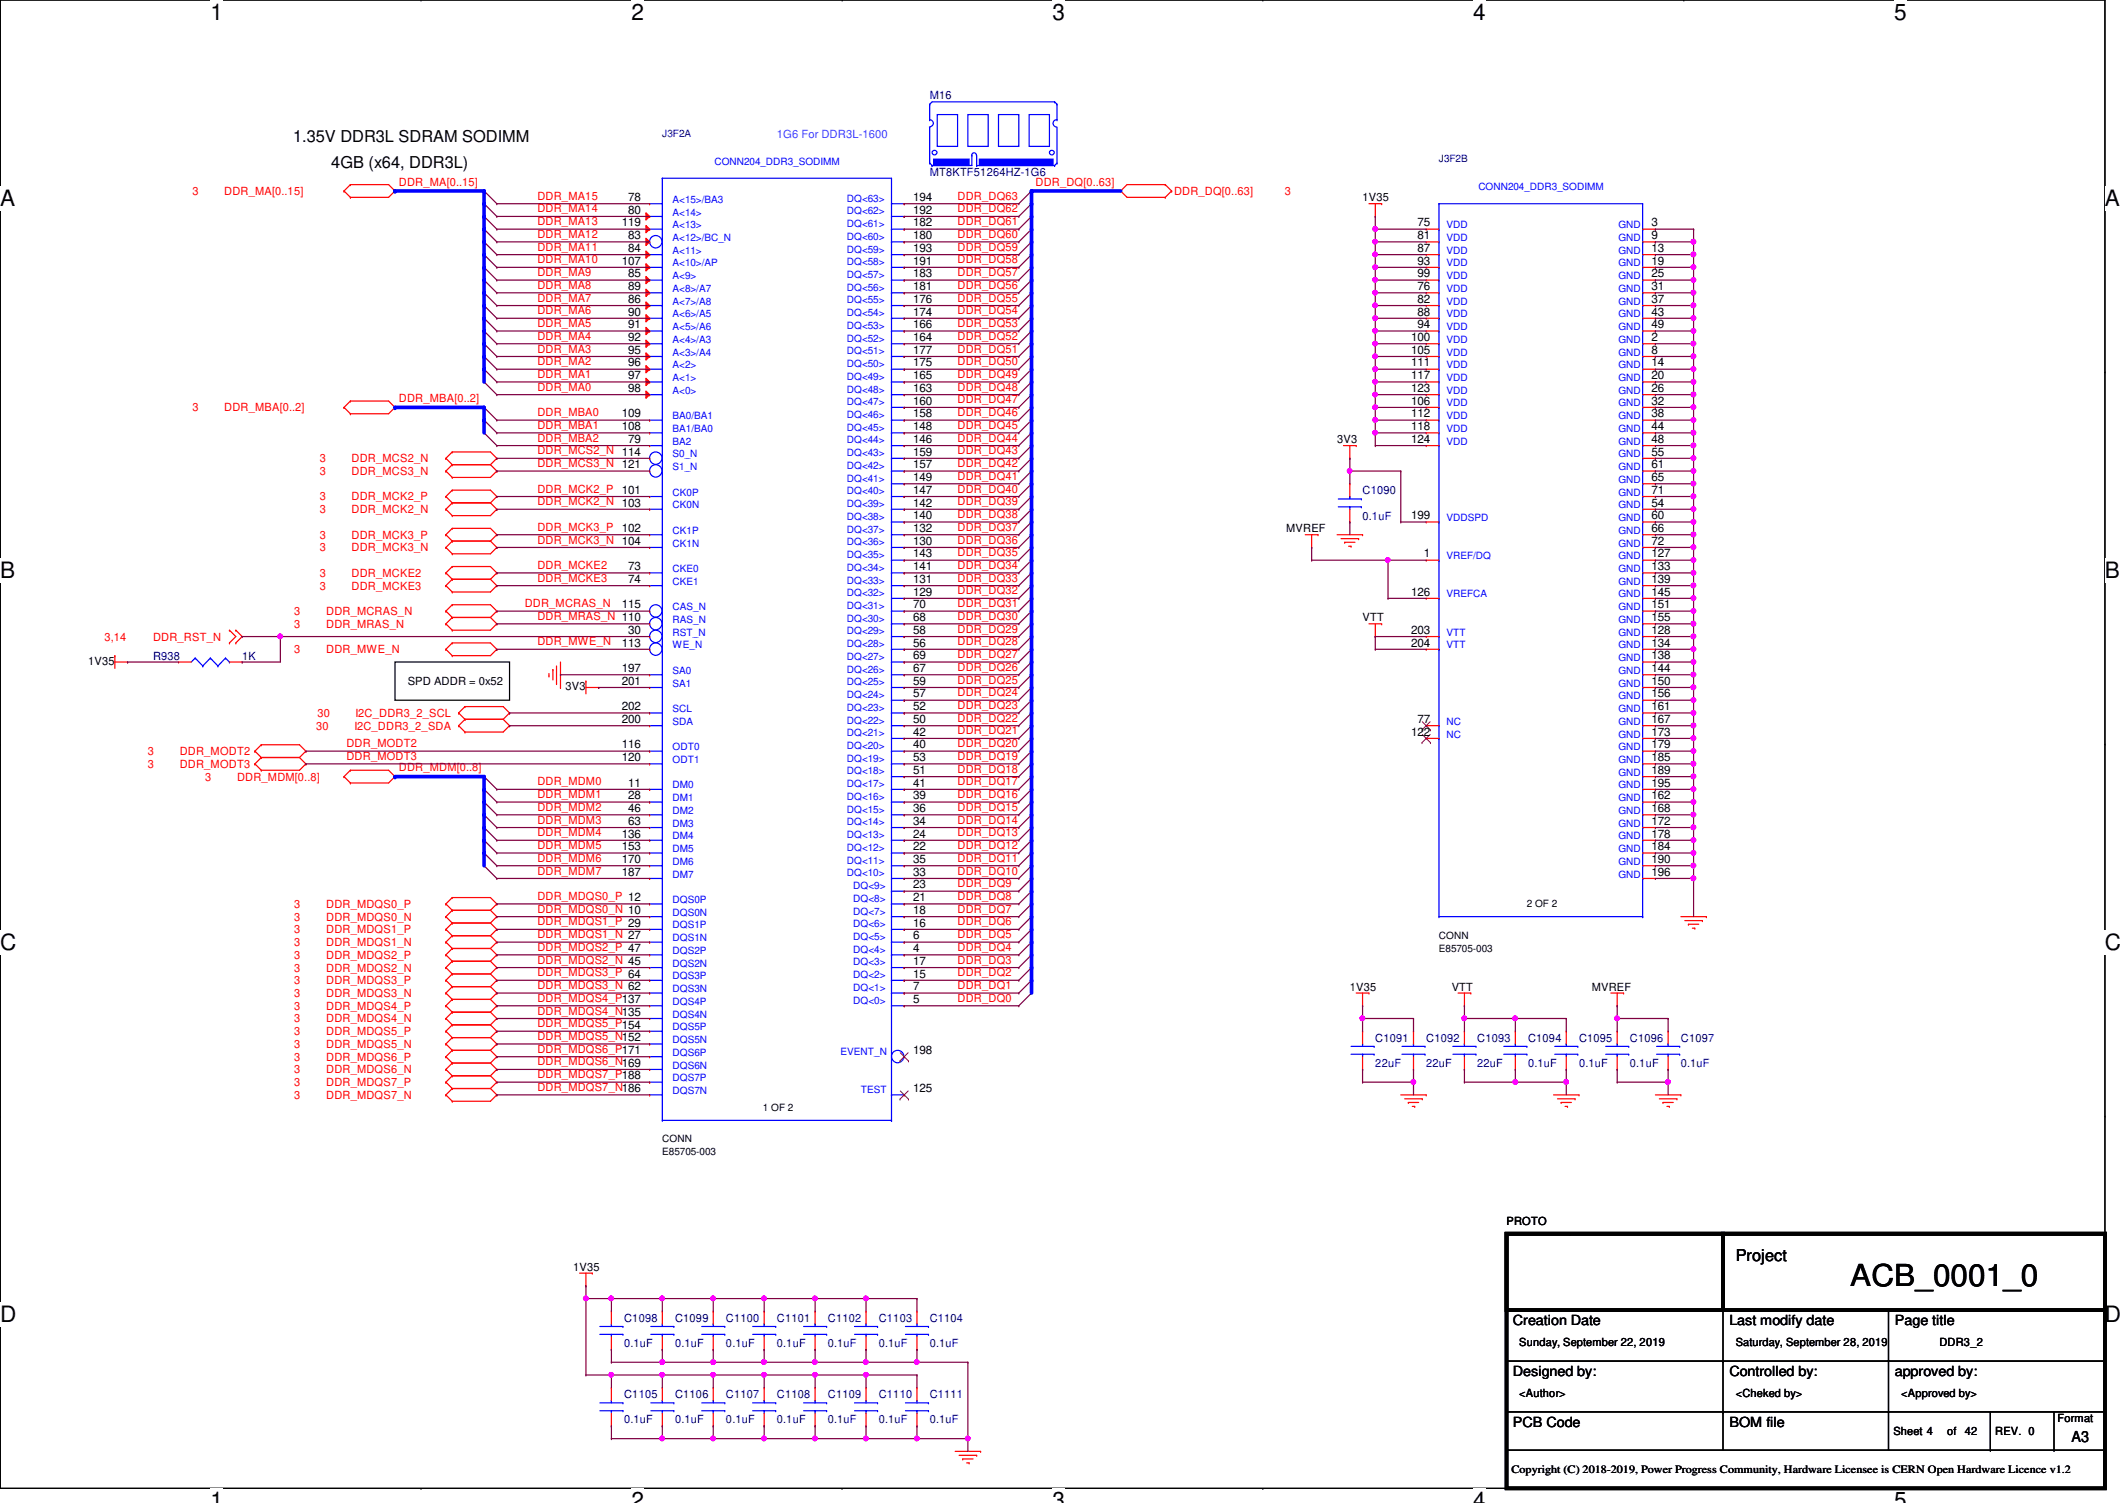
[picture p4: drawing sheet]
<svg xmlns="http://www.w3.org/2000/svg" width="297mm" height="210mm" viewBox="0 0 297 210" stroke-linecap="round" stroke-linejoin="round" font-family="sans-serif">
<defs><g id="words">
<text font-size="4.2" x="258.4" y="179.7">ACB_0001_0</text>
<g font-size="3.1">
<text x="29.4" y="2.8">1</text>
<text x="88.2" y="2.8">2</text>
<text x="147" y="2.8">3</text>
<text x="205.7" y="2.8">4</text>
<text x="264.5" y="2.8">5</text>
<text x="0" y="28.7">A</text>
<text x="294" y="28.7">A</text>
<text x="0" y="80.7">B</text>
<text x="294" y="80.7">B</text>
<text x="0" y="132.7">C</text>
<text x="294" y="132.7">C</text>
<text x="0" y="184.6">D</text>
<text x="294" y="184.6">D</text>
<text x="29.4" y="210.7">1</text>
<text x="88.2" y="210.7">2</text>
<text x="147" y="210.7">3</text>
<text x="205.7" y="210.7">4</text>
<text x="264.5" y="210.7">5</text>
</g>
<g font-size="2.3">
<text x="40.9" y="19.9">1.35V DDR3L SDRAM SODIMM</text>
<text x="46.3" y="23.4">4GB (x64, DDR3L)</text>
<text x="242.4" y="176.1">Project</text>
</g>
<text font-size="2.1" x="289.3" y="201.4">A3</text>
<g font-size="1.9">
<text x="211.3" y="185.1">Creation Date</text>
<text x="241.5" y="185.1">Last modify date</text>
<text x="264.6" y="185.1">Page title</text>
<text x="211.3" y="192.2">Designed by:</text>
<text x="241.5" y="192.2">Controlled by:</text>
<text x="264.6" y="192.2">approved by:</text>
<text x="211.3" y="199.3">PCB Code</text>
<text x="241.5" y="199.3">BOM file</text>
</g>
<g font-size="1.6" fill="#00007f">
<text x="129.8" y="13.9">M16</text>
<text x="129.8" y="24.6">MT8KTF51264HZ-1G6</text>
<text x="190.3" y="69">C1090</text>
<text x="190.3" y="72.6">0.1uF</text>
<text x="21.4" y="92.1">R938</text>
<text x="33.8" y="92.1">1K</text>
<text x="192.1" y="145.5">C1091</text>
<text x="192.1" y="149">22uF</text>
<text x="199.2" y="145.5">C1092</text>
<text x="199.2" y="149">22uF</text>
<text x="206.3" y="145.5">C1093</text>
<text x="206.3" y="149">22uF</text>
<text x="213.4" y="145.5">C1094</text>
<text x="213.4" y="149">0.1uF</text>
<text x="220.5" y="145.5">C1095</text>
<text x="220.5" y="149">0.1uF</text>
<text x="227.6" y="145.5">C1096</text>
<text x="227.6" y="149">0.1uF</text>
<text x="234.7" y="145.5">C1097</text>
<text x="234.7" y="149">0.1uF</text>
<text x="87.2" y="184.6">C1098</text>
<text x="94.3" y="184.6">C1099</text>
<text x="101.4" y="184.6">C1100</text>
<text x="108.5" y="184.6">C1101</text>
<text x="115.6" y="184.6">C1102</text>
<text x="122.7" y="184.6">C1103</text>
<text x="129.8" y="184.6">C1104</text>
<text x="87.2" y="188.1">0.1uF</text>
<text x="94.3" y="188.1">0.1uF</text>
<text x="101.4" y="188.1">0.1uF</text>
<text x="108.5" y="188.1">0.1uF</text>
<text x="115.6" y="188.1">0.1uF</text>
<text x="122.7" y="188.1">0.1uF</text>
<text x="129.8" y="188.1">0.1uF</text>
<text x="87.2" y="195.2">C1105</text>
<text x="94.3" y="195.2">C1106</text>
<text x="101.4" y="195.2">C1107</text>
<text x="108.5" y="195.2">C1108</text>
<text x="115.6" y="195.2">C1109</text>
<text x="122.7" y="195.2">C1110</text>
<text x="129.8" y="195.2">C1111</text>
<text x="87.2" y="198.8">0.1uF</text>
<text x="94.3" y="198.8">0.1uF</text>
<text x="101.4" y="198.8">0.1uF</text>
<text x="108.5" y="198.8">0.1uF</text>
<text x="115.6" y="198.8">0.1uF</text>
<text x="122.7" y="198.8">0.1uF</text>
<text x="129.8" y="198.8">0.1uF</text>
</g>
<text font-size="1.6" fill="#7f00ff" x="108.5" y="19.2">1G6 For DDR3L-1600</text>
<g font-size="1.6" fill="#f00">
<text x="26.9" y="27.2">3</text>
<text x="31.3" y="27.2">DDR_MA[0..15]</text>
<text x="55.7" y="25.9">DDR_MA[0..15]</text>
<text x="75.1" y="27.9">DDR_MA15</text>
<text x="75.1" y="29.7">DDR_MA14</text>
<text x="133.7" y="27.9">DDR_DQ63</text>
<text x="133.7" y="29.7">DDR_DQ62</text>
<text x="144.6" y="25.9">DDR_DQ[0..63]</text>
<text x="164" y="27.2">DDR_DQ[0..63]</text>
<text x="179.4" y="27.2">3</text>
<text x="75.1" y="31.5">DDR_MA13</text>
<text x="75.1" y="33.2">DDR_MA12</text>
<text x="75.1" y="35">DDR_MA11</text>
<text x="133.7" y="31.5">DDR_DQ61</text>
<text x="133.7" y="33.2">DDR_DQ60</text>
<text x="133.7" y="35">DDR_DQ59</text>
<text x="75.1" y="36.8">DDR_MA10</text>
<text x="75.1" y="38.6">DDR_MA9</text>
<text x="75.1" y="40.3">DDR_MA8</text>
<text x="133.7" y="36.8">DDR_DQ58</text>
<text x="133.7" y="38.6">DDR_DQ57</text>
<text x="133.7" y="40.3">DDR_DQ56</text>
<text x="75.1" y="42.1">DDR_MA7</text>
<text x="75.1" y="43.9">DDR_MA6</text>
<text x="75.1" y="45.7">DDR_MA5</text>
<text x="75.1" y="47.5">DDR_MA4</text>
<text x="133.7" y="42.1">DDR_DQ55</text>
<text x="133.7" y="43.9">DDR_DQ54</text>
<text x="133.7" y="45.7">DDR_DQ53</text>
<text x="133.7" y="47.5">DDR_DQ52</text>
<text x="75.1" y="49.2">DDR_MA3</text>
<text x="75.1" y="51">DDR_MA2</text>
<text x="75.1" y="52.8">DDR_MA1</text>
<text x="133.7" y="49.2">DDR_DQ51</text>
<text x="133.7" y="51">DDR_DQ50</text>
<text x="133.7" y="52.8">DDR_DQ49</text>
<text x="26.9" y="57.4">3</text>
<text x="31.3" y="57.4">DDR_MBA[0..2]</text>
<text x="55.7" y="56.1">DDR_MBA[0..2]</text>
<text x="75.1" y="54.6">DDR_MA0</text>
<text x="75.1" y="58.1">DDR_MBA0</text>
<text x="75.1" y="59.9">DDR_MBA1</text>
<text x="133.7" y="54.6">DDR_DQ48</text>
<text x="133.7" y="56.3">DDR_DQ47</text>
<text x="133.7" y="58.1">DDR_DQ46</text>
<text x="133.7" y="59.9">DDR_DQ45</text>
<text x="44.7" y="64.6">3</text>
<text x="49.1" y="64.6">DDR_MCS2_N</text>
<text x="75.1" y="61.7">DDR_MBA2</text>
<text x="75.1" y="63.5">DDR_MCS2_N 114</text>
<text x="75.1" y="65.2">DDR_MCS3_N 121</text>
<text x="133.7" y="61.7">DDR_DQ44</text>
<text x="133.7" y="63.5">DDR_DQ43</text>
<text x="133.7" y="65.2">DDR_DQ42</text>
<text x="44.7" y="66.3">3</text>
<text x="44.7" y="69.9">3</text>
<text x="44.7" y="71.7">3</text>
<text x="49.1" y="66.3">DDR_MCS3_N</text>
<text x="49.1" y="69.9">DDR_MCK2_P</text>
<text x="49.1" y="71.7">DDR_MCK2_N</text>
<text x="75.1" y="68.8">DDR_MCK2_P</text>
<text x="75.1" y="70.6">DDR_MCK2_N 103</text>
<text x="133.7" y="67">DDR_DQ41</text>
<text x="133.7" y="68.8">DDR_DQ40</text>
<text x="133.7" y="70.6">DDR_DQ39</text>
<text x="44.7" y="75.2">3</text>
<text x="44.7" y="77">3</text>
<text x="49.1" y="75.2">DDR_MCK3_P</text>
<text x="49.1" y="77">DDR_MCK3_N</text>
<text x="75.1" y="74.1">DDR_MCK3_P</text>
<text x="75.1" y="75.9">DDR_MCK3_N 104</text>
<text x="133.7" y="72.3">DDR_DQ38</text>
<text x="133.7" y="74.1">DDR_DQ37</text>
<text x="133.7" y="75.9">DDR_DQ36</text>
<text x="133.7" y="77.7">DDR_DQ35</text>
<text x="44.7" y="80.6">3</text>
<text x="44.7" y="82.3">3</text>
<text x="49.1" y="80.6">DDR_MCKE2</text>
<text x="49.1" y="82.3">DDR_MCKE3</text>
<text x="75.1" y="79.5">DDR_MCKE2</text>
<text x="75.1" y="81.2">DDR_MCKE3</text>
<text x="133.7" y="79.5">DDR_DQ34</text>
<text x="133.7" y="81.2">DDR_DQ33</text>
<text x="133.7" y="83">DDR_DQ32</text>
<text x="14.6" y="89.5">3,14</text>
<text x="21.4" y="89.5">DDR_RST_N</text>
<text x="41.1" y="85.9">3</text>
<text x="41.1" y="87.7">3</text>
<text x="45.5" y="85.9">DDR_MCRAS_N</text>
<text x="45.5" y="87.7">DDR_MRAS_N</text>
<text x="73.3" y="84.8">DDR_MCRAS_N</text>
<text x="75.1" y="86.6">DDR_MRAS_N 110</text>
<text x="133.7" y="84.8">DDR_DQ31</text>
<text x="133.7" y="86.6">DDR_DQ30</text>
<text x="133.7" y="88.3">DDR_DQ29</text>
<text x="41.1" y="91.2">3</text>
<text x="45.5" y="91.2">DDR_MWE_N</text>
<text x="75.1" y="90.1">DDR_MWE_N</text>
<text x="133.7" y="90.1">DDR_DQ28</text>
<text x="133.7" y="91.9">DDR_DQ27</text>
<text x="133.7" y="93.7">DDR_DQ26</text>
<text x="133.7" y="95.5">DDR_DQ25</text>
<text x="44.2" y="101.9">30</text>
<text x="44.3" y="100.1">30</text>
<text x="49.5" y="101.9">I2C_DDR3_2_SDA</text>
<text x="49.7" y="100.1">I2C_DDR3_2_SCL</text>
<text x="133.7" y="97.2">DDR_DQ24</text>
<text x="133.7" y="99">DDR_DQ23</text>
<text x="133.7" y="100.8">DDR_DQ22</text>
<text x="20.7" y="105.5">3</text>
<text x="20.7" y="107.2">3</text>
<text x="25.1" y="105.5">DDR_MODT2</text>
<text x="25.1" y="107.2">DDR_MODT3</text>
<text x="48.4" y="104.4">DDR_MODT2</text>
<text x="48.4" y="106.1">DDR_MODT3</text>
<text x="55.7" y="107.7">DDR_MDM[0..8]</text>
<text x="133.7" y="102.6">DDR_DQ21</text>
<text x="133.7" y="104.4">DDR_DQ20</text>
<text x="133.7" y="106.1">DDR_DQ19</text>
<text x="133.7" y="107.9">DDR_DQ18</text>
<text x="28.7" y="109">3</text>
<text x="33.1" y="109">DDR_MDM[0..8]</text>
<text x="75.1" y="109.7">DDR_MDM0</text>
<text x="75.1" y="111.5">DDR_MDM1</text>
<text x="75.1" y="113.2">DDR_MDM2</text>
<text x="133.7" y="109.7">DDR_DQ17</text>
<text x="133.7" y="111.5">DDR_DQ16</text>
<text x="133.7" y="113.2">DDR_DQ15</text>
<text x="75.1" y="115">DDR_MDM3</text>
<text x="75.1" y="116.8">DDR_MDM4</text>
<text x="75.1" y="118.6">DDR_MDM5</text>
<text x="133.7" y="115">DDR_DQ14</text>
<text x="133.7" y="116.8">DDR_DQ13</text>
<text x="133.7" y="118.6">DDR_DQ12</text>
<text x="75.1" y="120.4">DDR_MDM6</text>
<text x="75.1" y="122.1">DDR_MDM7</text>
<text x="75.1" y="125.7">DDR_MDQS0_P 12</text>
<text x="133.7" y="120.4">DDR_DQ11</text>
<text x="133.7" y="122.1">DDR_DQ10</text>
<text x="133.7" y="123.9">DDR_DQ9</text>
<text x="133.7" y="125.7">DDR_DQ8</text>
<text x="41.1" y="126.8">3</text>
<text x="41.1" y="128.6">3</text>
<text x="41.1" y="130.3">3</text>
<text x="45.5" y="126.8">DDR_MDQS0_P</text>
<text x="45.5" y="128.6">DDR_MDQS0_N</text>
<text x="45.5" y="130.3">DDR_MDQS1_P</text>
<text x="75.1" y="127.5">DDR_MDQS0_N 10</text>
<text x="75.1" y="129.2">DDR_MDQS1_P 29</text>
<text x="75.1" y="131">DDR_MDQS1_N 27</text>
<text x="133.7" y="127.5">DDR_DQ7</text>
<text x="133.7" y="129.2">DDR_DQ6</text>
<text x="133.7" y="131">DDR_DQ5</text>
<text x="41.1" y="132.1">3</text>
<text x="41.1" y="133.9">3</text>
<text x="41.1" y="135.7">3</text>
<text x="41.1" y="137.5">3</text>
<text x="45.5" y="132.1">DDR_MDQS1_N</text>
<text x="45.5" y="133.9">DDR_MDQS2_P</text>
<text x="45.5" y="135.7">DDR_MDQS2_N</text>
<text x="45.5" y="137.5">DDR_MDQS3_P</text>
<text x="75.1" y="132.8">DDR_MDQS2_P 47</text>
<text x="75.1" y="134.6">DDR_MDQS2_N 45</text>
<text x="75.1" y="136.4">DDR_MDQS3_P 64</text>
<text x="133.7" y="132.8">DDR_DQ4</text>
<text x="133.7" y="134.6">DDR_DQ3</text>
<text x="133.7" y="136.4">DDR_DQ2</text>
<text x="41.1" y="139.2">3</text>
<text x="41.1" y="141">3</text>
<text x="41.1" y="142.8">3</text>
<text x="45.5" y="139.2">DDR_MDQS3_N</text>
<text x="45.5" y="141">DDR_MDQS4_P</text>
<text x="45.5" y="142.8">DDR_MDQS4_N</text>
<text x="75.1" y="138.1">DDR_MDQS3_N 62</text>
<text x="75.1" y="139.9">DDR_MDQS4_P137</text>
<text x="75.1" y="141.7">DDR_MDQS4_N135</text>
<text x="75.1" y="143.5">DDR_MDQS5_P154</text>
<text x="133.7" y="138.1">DDR_DQ1</text>
<text x="133.7" y="139.9">DDR_DQ0</text>
<text x="41.1" y="144.6">3</text>
<text x="41.1" y="146.3">3</text>
<text x="41.1" y="148.1">3</text>
<text x="41.1" y="149.9">3</text>
<text x="45.5" y="144.6">DDR_MDQS5_P</text>
<text x="45.5" y="146.3">DDR_MDQS5_N</text>
<text x="45.5" y="148.1">DDR_MDQS6_P</text>
<text x="45.5" y="149.9">DDR_MDQS6_N</text>
<text x="75.1" y="145.2">DDR_MDQS5_N152</text>
<text x="75.1" y="147">DDR_MDQS6_P171</text>
<text x="75.1" y="148.8">DDR_MDQS6_N169</text>
<text x="41.1" y="151.7">3</text>
<text x="41.1" y="153.5">3</text>
<text x="45.5" y="151.7">DDR_MDQS7_P</text>
<text x="45.5" y="153.5">DDR_MDQS7_N</text>
<text x="75.1" y="150.6">DDR_MDQS7_P188</text>
<text x="75.1" y="152.4">DDR_MDQS7_N186</text>
</g>
<g font-size="1.6">
<text x="87.7" y="28.1">78</text>
<text x="87.7" y="29.8">80</text>
<text x="127.5" y="29.8">192</text>
<text x="127.5" y="28.1">194</text>
<text x="190.3" y="28.1">1V35</text>
<text x="86.8" y="31.6">119</text>
<text x="87.7" y="33.4">83</text>
<text x="87.7" y="35.2">84</text>
<text x="127.5" y="33.4">180</text>
<text x="127.5" y="31.6">182</text>
<text x="127.5" y="35.2">193</text>
<text x="197.9" y="31.6">75</text>
<text x="197.9" y="33.4">81</text>
<text x="197.9" y="35.2">87</text>
<text x="230.6" y="31.6">3</text>
<text x="230.6" y="33.4">9</text>
<text x="230.6" y="35.2">13</text>
<text x="86.8" y="37">107</text>
<text x="87.7" y="38.7">85</text>
<text x="87.7" y="40.5">89</text>
<text x="127.5" y="40.5">181</text>
<text x="127.5" y="38.7">183</text>
<text x="127.5" y="37">191</text>
<text x="197.9" y="40.5">76</text>
<text x="197.9" y="37">93</text>
<text x="197.9" y="38.7">99</text>
<text x="230.6" y="37">19</text>
<text x="230.6" y="38.7">25</text>
<text x="230.6" y="40.5">31</text>
<text x="87.7" y="42.3">86</text>
<text x="87.7" y="44.1">90</text>
<text x="87.7" y="45.8">91</text>
<text x="87.7" y="47.6">92</text>
<text x="127.5" y="47.6">164</text>
<text x="127.5" y="45.8">166</text>
<text x="127.5" y="44.1">174</text>
<text x="127.5" y="42.3">176</text>
<text x="197.1" y="47.6">100</text>
<text x="197.9" y="42.3">82</text>
<text x="197.9" y="44.1">88</text>
<text x="197.9" y="45.8">94</text>
<text x="230.6" y="47.6">2</text>
<text x="230.6" y="42.3">37</text>
<text x="230.6" y="44.1">43</text>
<text x="230.6" y="45.8">49</text>
<text x="87.7" y="49.4">95</text>
<text x="87.7" y="51.2">96</text>
<text x="87.7" y="53">97</text>
<text x="127.5" y="53">165</text>
<text x="127.5" y="51.2">175</text>
<text x="127.5" y="49.4">177</text>
<text x="197.1" y="49.4">105</text>
<text x="197.1" y="51.2">111</text>
<text x="197.1" y="53">117</text>
<text x="230.6" y="49.4">8</text>
<text x="230.6" y="51.2">14</text>
<text x="230.6" y="53">20</text>
<text x="86.8" y="58.3">109</text>
<text x="87.7" y="54.7">98</text>
<text x="127.5" y="58.3">158</text>
<text x="127.5" y="56.5">160</text>
<text x="127.5" y="54.7">163</text>
<text x="197.1" y="56.5">106</text>
<text x="197.1" y="58.3">112</text>
<text x="197.1" y="54.7">123</text>
<text x="230.6" y="54.7">26</text>
<text x="230.6" y="56.5">32</text>
<text x="230.6" y="58.3">38</text>
<text x="86.8" y="60.1">108</text>
<text x="87.7" y="61.8">79</text>
<text x="127.5" y="61.8">146</text>
<text x="127.5" y="60.1">148</text>
<text x="127.5" y="65.4">157</text>
<text x="127.5" y="63.6">159</text>
<text x="186.7" y="61.9">3V3</text>
<text x="197.1" y="60.1">118</text>
<text x="197.1" y="61.8">124</text>
<text x="230.6" y="60.1">44</text>
<text x="230.6" y="61.8">48</text>
<text x="230.6" y="63.6">55</text>
<text x="230.6" y="65.4">61</text>
<text x="86.8" y="69">101</text>
<text x="127.5" y="70.7">142</text>
<text x="127.5" y="69">147</text>
<text x="127.5" y="67.2">149</text>
<text x="230.6" y="70.7">54</text>
<text x="230.6" y="67.2">65</text>
<text x="230.6" y="69">71</text>
<text x="86.8" y="74.3">102</text>
<text x="127.5" y="76.1">130</text>
<text x="127.5" y="74.3">132</text>
<text x="127.5" y="72.5">140</text>
<text x="127.5" y="77.9">143</text>
<text x="179.6" y="74.3">MVREF</text>
<text x="197.1" y="72.5">199</text>
<text x="198.8" y="77.9">1</text>
<text x="230.6" y="72.5">60</text>
<text x="230.6" y="74.3">66</text>
<text x="230.6" y="76.1">72</text>
<text x="230.6" y="77.9">127</text>
<text x="87.7" y="79.6">73</text>
<text x="87.7" y="81.4">74</text>
<text x="127.5" y="83.2">129</text>
<text x="127.5" y="81.4">131</text>
<text x="127.5" y="79.6">141</text>
<text x="197.1" y="83.2">126</text>
<text x="230.6" y="79.6">133</text>
<text x="230.6" y="81.4">139</text>
<text x="230.6" y="83.2">145</text>
<text x="86.8" y="85">115</text>
<text x="87.7" y="88.5">30</text>
<text x="127.5" y="88.5">58</text>
<text x="127.5" y="86.7">68</text>
<text x="127.5" y="85">70</text>
<text x="190.3" y="86.8">VTT</text>
<text x="197.1" y="88.5">203</text>
<text x="230.6" y="88.5">128</text>
<text x="230.6" y="85">151</text>
<text x="230.6" y="86.7">155</text>
<text x="12.3" y="92.8">1V35</text>
<text x="56.9" y="95.7">SPD ADDR = 0x52</text>
<text x="86.8" y="90.3">113</text>
<text x="86.8" y="93.9">197</text>
<text x="86.8" y="95.6">201</text>
<text x="127.5" y="90.3">56</text>
<text x="127.5" y="95.6">59</text>
<text x="127.5" y="93.9">67</text>
<text x="127.5" y="92.1">69</text>
<text x="197.1" y="90.3">204</text>
<text x="230.6" y="90.3">134</text>
<text x="230.6" y="92.1">138</text>
<text x="230.6" y="93.9">144</text>
<text x="230.6" y="95.6">150</text>
<text x="79" y="96.4">3V3</text>
<text x="86.8" y="101">200</text>
<text x="86.8" y="99.2">202</text>
<text x="127.5" y="101">50</text>
<text x="127.5" y="99.2">52</text>
<text x="127.5" y="97.4">57</text>
<text x="197.9" y="101">77</text>
<text x="230.6" y="97.4">156</text>
<text x="230.6" y="99.2">161</text>
<text x="230.6" y="101">167</text>
<text x="86.8" y="104.5">116</text>
<text x="86.8" y="106.3">120</text>
<text x="127.5" y="104.5">40</text>
<text x="127.5" y="102.7">42</text>
<text x="127.5" y="106.3">53</text>
<text x="197.1" y="102.7">122</text>
<text x="230.6" y="102.7">173</text>
<text x="230.6" y="104.5">179</text>
<text x="230.6" y="106.3">185</text>
<text x="87.7" y="109.9">11</text>
<text x="87.7" y="111.6">28</text>
<text x="87.7" y="113.4">46</text>
<text x="127.5" y="113.4">36</text>
<text x="127.5" y="111.6">39</text>
<text x="127.5" y="109.9">41</text>
<text x="127.5" y="108.1">51</text>
<text x="230.6" y="111.6">162</text>
<text x="230.6" y="113.4">168</text>
<text x="230.6" y="108.1">189</text>
<text x="230.6" y="109.9">195</text>
<text x="86.8" y="117">136</text>
<text x="86.8" y="118.7">153</text>
<text x="87.7" y="115.2">63</text>
<text x="127.5" y="118.7">22</text>
<text x="127.5" y="117">24</text>
<text x="127.5" y="115.2">34</text>
<text x="230.6" y="115.2">172</text>
<text x="230.6" y="117">178</text>
<text x="230.6" y="118.7">184</text>
<text x="86.8" y="120.5">170</text>
<text x="86.8" y="122.3">187</text>
<text x="127.5" y="125.9">21</text>
<text x="127.5" y="124.1">23</text>
<text x="127.5" y="122.3">33</text>
<text x="127.5" y="120.5">35</text>
<text x="230.6" y="120.5">190</text>
<text x="230.6" y="122.3">196</text>
<text x="127.5" y="131.2">6</text>
<text x="127.5" y="129.4">16</text>
<text x="127.5" y="127.6">18</text>
<text x="127.5" y="133">4</text>
<text x="127.5" y="136.5">15</text>
<text x="127.5" y="134.7">17</text>
<text x="127.5" y="140.1">5</text>
<text x="127.5" y="138.3">7</text>
<text x="188.5" y="138.3">1V35</text>
<text x="202.7" y="138.3">VTT</text>
<text x="222.3" y="138.3">MVREF</text>
<text x="127.5" y="147.2">198</text>
<text x="127.5" y="152.5">125</text>
<text x="210.4" y="171.1">PROTO</text>
<text x="80" y="177.5">1V35</text>
<text x="212.2" y="188">Sunday, September 22, 2019</text>
<text x="242.4" y="188">Saturday, September 28, 2019</text>
<text x="270.8" y="188">DDR3_2</text>
<text x="212.2" y="195.1">&lt;Author&gt;</text>
<text x="242.4" y="195.1">&lt;Cheked by&gt;</text>
<text x="265.5" y="195.1">&lt;Approved by&gt;</text>
<text x="264.4" y="200.4">Sheet 4</text>
<text x="271.9" y="200.4">of</text>
<text x="274.4" y="200.4">42</text>
<text x="278.6" y="200.4">REV. 0</text>
<text x="287.4" y="198.6">Format</text>
<text x="211.1" y="205.7">Copyright (C) 2018-2019, Power Progress Community, Hardware Licensee is CERN Open Hardware Licence v1.2</text>
</g>
<g font-size="1.4" fill="#00007f">
<text x="92.5" y="19.1">J3F2A</text>
<text x="201" y="22.6">J3F2B</text>
</g>
<g font-size="1.4" fill="#00f">
<text x="99.8" y="23">CONN204_DDR3_SODIMM</text>
<text x="93.9" y="28.3">A&lt;15&gt;/BA3</text>
<text x="118.3" y="28.2">DQ&lt;63&gt;</text>
<text x="118.3" y="29.9">DQ&lt;62&gt;</text>
<text x="206.5" y="26.5">CONN204_DDR3_SODIMM</text>
<text x="93.9" y="33.7">A&lt;12&gt;/BC_N</text>
<text x="93.9" y="30.1">A&lt;14&gt;</text>
<text x="93.9" y="31.9">A&lt;13&gt;</text>
<text x="93.9" y="35.4">A&lt;11&gt;</text>
<text x="118.3" y="31.7">DQ&lt;61&gt;</text>
<text x="118.3" y="35.3">DQ&lt;59&gt;</text>
<text x="118.3" y="33.5">DQ&lt;60&gt;</text>
<text x="202" y="35.4">VDD</text>
<text x="202" y="33.7">VDD</text>
<text x="202" y="31.9">VDD</text>
<text x="226" y="35.4">GND</text>
<text x="226" y="33.7">GND</text>
<text x="226" y="31.9">GND</text>
<text x="93.9" y="37.2">A&lt;10&gt;/AP</text>
<text x="93.9" y="39">A&lt;9&gt;</text>
<text x="93.9" y="40.8">A&lt;8&gt;/A7</text>
<text x="118.3" y="37">DQ&lt;58&gt;</text>
<text x="118.3" y="38.8">DQ&lt;57&gt;</text>
<text x="118.3" y="40.6">DQ&lt;56&gt;</text>
<text x="202" y="37.2">VDD</text>
<text x="202" y="39">VDD</text>
<text x="202" y="40.8">VDD</text>
<text x="226" y="40.8">GND</text>
<text x="226" y="39">GND</text>
<text x="226" y="37.2">GND</text>
<text x="93.9" y="47.9">A&lt;4&gt;/A3</text>
<text x="93.9" y="42.5">A&lt;7&gt;/A8</text>
<text x="93.9" y="44.3">A&lt;6&gt;/A5</text>
<text x="93.9" y="46.1">A&lt;5&gt;/A6</text>
<text x="118.3" y="44.2">DQ&lt;54&gt;</text>
<text x="118.3" y="45.9">DQ&lt;53&gt;</text>
<text x="118.3" y="42.4">DQ&lt;55&gt;</text>
<text x="118.3" y="47.7">DQ&lt;52&gt;</text>
<text x="202" y="47.9">VDD</text>
<text x="202" y="46.1">VDD</text>
<text x="202" y="44.3">VDD</text>
<text x="202" y="42.5">VDD</text>
<text x="226" y="42.5">GND</text>
<text x="226" y="44.3">GND</text>
<text x="226" y="46.1">GND</text>
<text x="226" y="47.9">GND</text>
<text x="93.9" y="49.7">A&lt;3&gt;/A4</text>
<text x="93.9" y="51.4">A&lt;2&gt;</text>
<text x="93.9" y="53.2">A&lt;1&gt;</text>
<text x="118.3" y="53">DQ&lt;49&gt;</text>
<text x="118.3" y="51.3">DQ&lt;50&gt;</text>
<text x="118.3" y="49.5">DQ&lt;51&gt;</text>
<text x="202" y="51.4">VDD</text>
<text x="202" y="53.2">VDD</text>
<text x="202" y="49.7">VDD</text>
<text x="226" y="49.7">GND</text>
<text x="226" y="51.4">GND</text>
<text x="226" y="53.2">GND</text>
<text x="93.9" y="55">A&lt;0&gt;</text>
<text x="93.9" y="58.5">BA0/BA1</text>
<text x="118.3" y="54.8">DQ&lt;48&gt;</text>
<text x="118.3" y="56.6">DQ&lt;47&gt;</text>
<text x="118.3" y="58.4">DQ&lt;46&gt;</text>
<text x="202" y="55">VDD</text>
<text x="202" y="56.8">VDD</text>
<text x="202" y="58.5">VDD</text>
<text x="226" y="55">GND</text>
<text x="226" y="56.8">GND</text>
<text x="226" y="58.5">GND</text>
<text x="93.9" y="63.9">S0_N</text>
<text x="93.9" y="65.7">S1_N</text>
<text x="93.9" y="60.3">BA1/BA0</text>
<text x="93.9" y="62.1">BA2</text>
<text x="118.3" y="63.7">DQ&lt;43&gt;</text>
<text x="118.3" y="65.5">DQ&lt;42&gt;</text>
<text x="118.3" y="61.9">DQ&lt;44&gt;</text>
<text x="118.3" y="60.2">DQ&lt;45&gt;</text>
<text x="202" y="62.1">VDD</text>
<text x="202" y="60.3">VDD</text>
<text x="226" y="60.3">GND</text>
<text x="226" y="62.1">GND</text>
<text x="226" y="65.7">GND</text>
<text x="226" y="63.9">GND</text>
<text x="93.9" y="69.2">CK0P</text>
<text x="93.9" y="71">CK0N</text>
<text x="118.3" y="69">DQ&lt;40&gt;</text>
<text x="118.3" y="70.8">DQ&lt;39&gt;</text>
<text x="118.3" y="67.3">DQ&lt;41&gt;</text>
<text x="226" y="67.4">GND</text>
<text x="226" y="69.2">GND</text>
<text x="226" y="71">GND</text>
<text x="93.9" y="74.5">CK1P</text>
<text x="93.9" y="76.3">CK1N</text>
<text x="118.3" y="72.6">DQ&lt;38&gt;</text>
<text x="118.3" y="74.4">DQ&lt;37&gt;</text>
<text x="118.3" y="76.2">DQ&lt;36&gt;</text>
<text x="118.3" y="77.9">DQ&lt;35&gt;</text>
<text x="202" y="72.8">VDDSPD</text>
<text x="226" y="76.3">GND</text>
<text x="226" y="72.8">GND</text>
<text x="226" y="74.5">GND</text>
<text x="93.9" y="81.7">CKE1</text>
<text x="93.9" y="79.9">CKE0</text>
<text x="118.3" y="79.7">DQ&lt;34&gt;</text>
<text x="118.3" y="81.5">DQ&lt;33&gt;</text>
<text x="118.3" y="83.3">DQ&lt;32&gt;</text>
<text x="202" y="83.4">VREFCA</text>
<text x="202" y="78.1">VREF/DQ</text>
<text x="226" y="78.1">GND</text>
<text x="226" y="79.9">GND</text>
<text x="226" y="81.7">GND</text>
<text x="226" y="83.4">GND</text>
<text x="93.9" y="85.2">CAS_N</text>
<text x="93.9" y="87">RAS_N</text>
<text x="93.9" y="88.8">RST_N</text>
<text x="118.3" y="86.8">DQ&lt;30&gt;</text>
<text x="118.3" y="88.6">DQ&lt;29&gt;</text>
<text x="118.3" y="85">DQ&lt;31&gt;</text>
<text x="202" y="88.8">VTT</text>
<text x="226" y="87">GND</text>
<text x="226" y="88.8">GND</text>
<text x="226" y="85.2">GND</text>
<text x="93.9" y="90.6">WE_N</text>
<text x="93.9" y="95.9">SA1</text>
<text x="93.9" y="94.1">SA0</text>
<text x="118.3" y="90.4">DQ&lt;28&gt;</text>
<text x="118.3" y="92.2">DQ&lt;27&gt;</text>
<text x="118.3" y="93.9">DQ&lt;26&gt;</text>
<text x="118.3" y="95.7">DQ&lt;25&gt;</text>
<text x="202" y="90.6">VTT</text>
<text x="226" y="95.9">GND</text>
<text x="226" y="94.1">GND</text>
<text x="226" y="92.3">GND</text>
<text x="226" y="90.6">GND</text>
<text x="93.9" y="99.4">SCL</text>
<text x="93.9" y="101.2">SDA</text>
<text x="118.3" y="101">DQ&lt;22&gt;</text>
<text x="118.3" y="99.3">DQ&lt;23&gt;</text>
<text x="118.3" y="97.5">DQ&lt;24&gt;</text>
<text x="202" y="101.2">NC</text>
<text x="226" y="97.7">GND</text>
<text x="226" y="99.4">GND</text>
<text x="226" y="101.2">GND</text>
<text x="93.9" y="106.6">ODT1</text>
<text x="93.9" y="104.8">ODT0</text>
<text x="118.3" y="106.4">DQ&lt;19&gt;</text>
<text x="118.3" y="102.8">DQ&lt;21&gt;</text>
<text x="118.3" y="104.6">DQ&lt;20&gt;</text>
<text x="202" y="103">NC</text>
<text x="226" y="106.6">GND</text>
<text x="226" y="104.8">GND</text>
<text x="226" y="103">GND</text>
<text x="93.9" y="110.1">DM0</text>
<text x="93.9" y="111.9">DM1</text>
<text x="93.9" y="113.7">DM2</text>
<text x="118.3" y="108.2">DQ&lt;18&gt;</text>
<text x="118.3" y="113.5">DQ&lt;15&gt;</text>
<text x="118.3" y="111.7">DQ&lt;16&gt;</text>
<text x="118.3" y="109.9">DQ&lt;17&gt;</text>
<text x="226" y="113.7">GND</text>
<text x="226" y="111.9">GND</text>
<text x="226" y="110.1">GND</text>
<text x="226" y="108.3">GND</text>
<text x="93.9" y="115.4">DM3</text>
<text x="93.9" y="117.2">DM4</text>
<text x="93.9" y="119">DM5</text>
<text x="118.3" y="115.3">DQ&lt;14&gt;</text>
<text x="118.3" y="118.8">DQ&lt;12&gt;</text>
<text x="118.3" y="117.1">DQ&lt;13&gt;</text>
<text x="226" y="115.4">GND</text>
<text x="226" y="119">GND</text>
<text x="226" y="117.2">GND</text>
<text x="93.9" y="122.6">DM7</text>
<text x="93.9" y="120.8">DM6</text>
<text x="118.3" y="120.6">DQ&lt;11&gt;</text>
<text x="118.3" y="122.4">DQ&lt;10&gt;</text>
<text x="119.2" y="125.9">DQ&lt;8&gt;</text>
<text x="119.2" y="124.2">DQ&lt;9&gt;</text>
<text x="226" y="122.6">GND</text>
<text x="226" y="120.8">GND</text>
<text x="93.9" y="126.1">DQS0P</text>
<text x="93.9" y="127.9">DQS0N</text>
<text x="93.9" y="129.7">DQS1P</text>
<text x="93.9" y="131.4">DQS1N</text>
<text x="119.2" y="127.7">DQ&lt;7&gt;</text>
<text x="119.2" y="129.5">DQ&lt;6&gt;</text>
<text x="119.2" y="131.3">DQ&lt;5&gt;</text>
<text x="93.9" y="133.2">DQS2P</text>
<text x="93.9" y="135">DQS2N</text>
<text x="93.9" y="136.8">DQS3P</text>
<text x="119.2" y="133.1">DQ&lt;4&gt;</text>
<text x="119.2" y="134.8">DQ&lt;3&gt;</text>
<text x="119.2" y="136.6">DQ&lt;2&gt;</text>
<text x="93.9" y="142.1">DQS4N</text>
<text x="93.9" y="140.3">DQS4P</text>
<text x="93.9" y="143.9">DQS5P</text>
<text x="93.9" y="138.6">DQS3N</text>
<text x="119.2" y="138.4">DQ&lt;1&gt;</text>
<text x="119.2" y="140.2">DQ&lt;0&gt;</text>
<text x="93.9" y="145.7">DQS5N</text>
<text x="93.9" y="147.4">DQS6P</text>
<text x="93.9" y="149.2">DQS6N</text>
<text x="117.4" y="147.3">EVENT_N</text>
<text x="93.9" y="151">DQS7P</text>
<text x="93.9" y="152.8">DQS7N</text>
<text x="120.2" y="152.6">TEST</text>
</g>
<g font-size="1.4">
<text x="201" y="131.1">CONN</text>
<text x="213.2" y="126.7">2 OF 2</text>
<text x="201" y="132.9">E85705-003</text>
<text x="106.5" y="155.1">1 OF 2</text>
<text x="92.5" y="159.6">CONN</text>
<text x="92.5" y="161.3">E85705-003</text>
</g>
</g></defs>
<path d="M0 0h294v207.9h-294z" fill="none" stroke="#000" stroke-width=".17"/>
<g fill="#fff">
<path d="M29.4 0h1.8v3.5h-1.8z"/>
<path d="M29.4 207.9h1.8v2h-1.8z"/>
</g>
<path d="M58.8 0h.1M58.8 207.9h.1" fill="none" stroke="#000" stroke-width=".17"/>
<g fill="#fff">
<path d="M88.2 0h1.7v3.5h-1.7z"/>
<path d="M88.2 207.9h1.7v2h-1.7z"/>
</g>
<path d="M117.6 0h.1M117.6 207.9h.1" fill="none" stroke="#000" stroke-width=".17"/>
<g fill="#fff">
<path d="M147 0h1.7v3.5h-1.7z"/>
<path d="M147 207.9h1.7v2h-1.7z"/>
</g>
<path d="M176.4 0h.1M176.4 207.9h.1" fill="none" stroke="#000" stroke-width=".17"/>
<g fill="#fff">
<path d="M205.7 0h1.8v3.5h-1.8z"/>
<path d="M205.7 207.9h1.8v2h-1.8z"/>
</g>
<path d="M235.2 0h.1M235.2 207.9h.1" fill="none" stroke="#000" stroke-width=".17"/>
<g fill="#fff">
<path d="M264.5 0h1.8v3.5h-1.8z"/>
<path d="M264.5 207.9h1.8v2h-1.8z"/>
<path d="M0 26h2.1v3.4h-2.1z"/>
<path d="M294 26h2v3.4h-2z"/>
<path d="M0 77.9h2.1v3.5h-2.1z"/>
<path d="M294 77.9h2v3.5h-2z"/>
</g>
<path d="M0 51.9h.1M294 51.9h.1" fill="none" stroke="#000" stroke-width=".17"/>
<g fill="#fff">
<path d="M0 129.9h2.3v3.4h-2.3z"/>
<path d="M294 129.9h2.2v3.4h-2.2z"/>
</g>
<path d="M0 103.9h.1M294 103.9h.1" fill="none" stroke="#000" stroke-width=".17"/>
<path d="M0 103.9h.1M294 103.9h.1" fill="none" stroke="#000" stroke-width=".14"/>
<g fill="#fff">
<path d="M0 181.8h2.3v3.5h-2.3z"/>
<path d="M294 181.8h2.2v3.5h-2.2z"/>
</g>
<g fill="none" stroke="#000" stroke-width=".17">
<path d="M55.2 92.5h16v5.3h-16zM0 155.9h.1M294 155.9h.1M210.4 172.3h8.9M219.3 172.3h.1M210.4 190.1h83.6M210.4 197.2h83.6M240.6 190.1h.1M240.6 197.2h.1M240.6 197.2v5.3h-30.2M240.6 183v14.2M263.7 190.1h.1"/>
<path d="M263.7 197.2h.1M263.7 197.2v5.3h-23.1M263.7 183v14.2M278 197.2v5.3M286.8 197.2v5.3M294 190.1h.1M294 197.2h.1M263.7 202.5h30.3M278 202.5h.1M286.8 202.5h.1M294 202.5h.1"/>
</g>
<g fill="none" stroke="#f00" stroke-width=".17">
<path d="M48 26.7h.1M48 26.7l.9 .9M48.9 25.8h.1M48.9 27.6h.1M48.9 25.8l-.9 .9M48.9 25.8h5.4l.9 .9M55.2 26.7h.1M55.2 26.7l-.9 .9h-5.4M90.7 28.4h.1M156.5 26.7h.1M156.5 26.7l.9 .9h5.3M162.7 25.8h.1"/>
<path d="M162.7 27.6h.1M162.7 25.8h-5.3l-.9 .9M162.7 25.8l.9 .9M163.6 26.7h.1M163.6 26.7l-.9 .9M191.2 28.4h1.8M192.1 30.2h.1M192.1 28.4v1.8M193 28.4h.1M48 56.9h.1M48 56.9l.9 .9M48.9 56h.1"/>
<path d="M48.9 57.8h.1M48.9 56l-.9 .9M48.9 56h5.4l.9 .9M55.2 56.9h.1M55.2 56.9l-.9 .9h-5.4M62.3 64h.1M62.3 65.8h.1M62.3 69.3h.1M62.3 71.1h.1M62.3 74.7h.1M62.3 76.5h.1M62.3 64l.9 .9"/>
<path d="M62.3 65.8l.9 .9M62.3 69.3l.9 .9M62.3 71.1l.9 .9M62.3 74.7l.9 .9M62.3 76.5l.9 .8M63.2 63.1h.1M63.2 64.9h.1M63.2 66.7h.1M63.2 68.5h.1M63.2 70.2h.1M63.2 72h.1M63.2 73.8h.1"/>
<path d="M63.2 75.6h.1M63.2 77.3h.1M63.2 79.1h.1M63.2 63.1l-.9 .9M63.2 70.2l-.9 .9M63.2 63.1h5.3l.9 .9M63.2 64.9h5.3M63.2 64.9l-.9 .9M63.2 68.5l-.9 .8M63.2 75.6l-.9 .9M63.2 68.5h5.3l.9 .8M63.2 70.2h5.3"/>
<path d="M63.2 73.8l-.9 .9M63.2 73.8h5.3l.9 .9M63.2 75.6h5.3M63.2 79.1l-.9 .9M63.2 79.1h5.3l.9 .9M68.5 70.2l.9 .9M68.5 64.9l.9 .9M68.5 75.6l.9 .9M69.4 64h.1M69.4 65.8h.1M69.4 69.3h.1M69.4 71.1h.1"/>
<path d="M69.4 74.7h.1M69.4 76.5h.1M69.4 64l-.9 .9M69.4 65.8l-.9 .9h-5.3M69.4 69.3l-.9 .9M69.4 71.1l-.9 .9h-5.3M69.4 74.7l-.9 .9M69.4 76.5l-.9 .8h-5.3M90.7 62.2h.1M182.3 74.7h1.8M183.2 76.5h.1M183.2 74.7v1.8"/>
<path d="M184.1 74.7h.1M186.7 74.7h3.6M187.3 75.2h2.4M187.6 62.2h1.8M187.8 75.7h.1M187.8 75.7h1.4M188.3 76.3h.4M188.5 64h.1M188.5 67.6h.1M188.5 72.9h.1M188.5 62.2v1.8M188.5 67.6v1.7"/>
<path d="M188.5 71.1v1.8M188.7 76.3h.1M189.4 62.2h.1M189.7 75.2h.1M190.3 74.7h.1M16 91.6h.1M16 92.5h1.8M16 91.6v1.7M17.8 92.5h.1M32 89.8h.1M32 88h.1M32 88l.9 .9-.9 .9"/>
<path d="M32.9 88h.1M32.9 89.8h.1M32.9 88l.9 .9-.9 .9M62.3 80h.1M62.3 81.8h.1M62.3 85.3h.1M62.3 87.1h.1M62.3 90.7h.1M62.3 80l.9 .9M62.3 81.8l.9 .9M62.3 85.3l.9 .9M62.3 87.1l.9 .9"/>
<path d="M62.3 90.7l.9 .9M63.2 80.9h.1M63.2 82.7h.1M63.2 84.5h.1M63.2 86.2h.1M63.2 88h.1M63.2 89.8h.1M63.2 91.6h.1M63.2 80.9l-.9 .9M63.2 86.2l-.9 .9M63.2 80.9h5.3M63.2 84.5l-.9 .8"/>
<path d="M63.2 84.5h5.3l.9 .8M63.2 86.2h5.3M63.2 89.8l-.9 .9M63.2 89.8h5.3l.9 .9M64 99.6h.1M64 99.6l.9 .9M64.9 98.7h.1M64.9 98.7h5.4l.9 .9M64.9 98.7l-.9 .9M68.5 80.9l.9 .9M68.5 86.2l.9 .9M69.4 80h.1"/>
<path d="M69.4 81.8h.1M69.4 85.3h.1M69.4 87.1h.1M69.4 90.7h.1M69.4 80l-.9 .9M69.4 81.8l-.9 .9h-5.3M69.4 85.3l-.9 .9M69.4 87.1l-.9 .9h-5.3M69.4 90.7l-.9 .9h-5.3M71.2 99.6h.1M71.2 99.6l-.9 .9M76.7 94.4h.1"/>
<path d="M76.7 94.1v.3M77.2 93.5h.1M77.2 93.5v1.5M77.7 95.5h.1M77.7 93v2.5M78.3 96h.1M78.3 92.5v3.5M81.8 95.1h.1M81.8 95.1v1.8M81.8 96h1.8M83.6 96h.1M90.7 88.9h.1"/>
<path d="M90.7 80h.1M90.7 81.8h.1M126.3 99.6h.1M126.3 90.7h.1M126.3 97.8h.1M126.3 88.9h.1M126.3 96h.1M126.3 94.2h.1M126.3 87.1h.1M126.3 92.5h.1M126.3 85.3h.1M191.2 87.1h1.8"/>
<path d="M192.1 88.9h.1M192.1 87.1v1.8M193 87.1h.1M35.6 104.9h.1M35.6 106.7h.1M35.6 104.9l.9 .9M35.6 106.7l.9 .9M36.5 104h.1M36.5 105.8h.1M36.5 107.6h.1M36.5 104l-.9 .9M36.5 104h5.3l.9 .9"/>
<path d="M36.5 105.8h5.3M36.5 105.8l-.9 .9M41.8 105.8l.9 .9M42.7 104.9h.1M42.7 106.7h.1M42.7 106.7l-.9 .9h-5.3M42.7 104.9l-.9 .9M48 108.5h.1M48 108.5l.9 .8M48.9 107.6h.1M48.9 109.3h.1M48.9 107.6l-.9 .9"/>
<path d="M48.9 107.6h5.4l.9 .9M55.2 108.5h.1M55.2 108.5l-.9 .8h-5.4M64 101.3h.1M64 101.3l.9 .9M64.9 100.5h.1M64.9 102.2h.1M64.9 100.5h5.4M64.9 100.5l-.9 .8M70.3 100.5l.9 .8M71.2 101.3h.1M71.2 101.3l-.9 .9h-5.4"/>
<path d="M90.7 110.2h.1M90.7 112h.1M90.7 113.8h.1M90.7 115.6h.1M126.3 119.1h.1M126.3 117.3h.1M126.3 115.6h.1M126.3 113.8h.1M126.3 112h.1M126.3 104.9h.1M126.3 110.2h.1M126.3 103.1h.1"/>
<path d="M126.3 101.3h.1M126.3 108.5h.1M126.3 106.7h.1M62.3 126.2h.1M62.3 128h.1M62.3 129.8h.1M62.3 131.6h.1M62.3 133.3h.1M62.3 135.1h.1M62.3 136.9h.1M62.3 138.7h.1M62.3 126.2l.9 .9"/>
<path d="M62.3 128l.9 .9M62.3 129.8l.9 .9M62.3 131.6l.9 .9M62.3 133.3l.9 .9M62.3 135.1l.9 .9M62.3 136.9l.9 .9M62.3 138.7l.9 .9M63.2 125.3h.1M63.2 127.1h.1M63.2 128.9h.1M63.2 130.7h.1M63.2 132.5h.1"/>
<path d="M63.2 134.2h.1M63.2 136h.1M63.2 137.8h.1M63.2 139.6h.1M63.2 127.1l-.9 .9M63.2 125.3l-.9 .9M63.2 132.5l-.9 .8M63.2 125.3h5.3l.9 .9M63.2 127.1h5.3M63.2 134.2l-.9 .9M63.2 128.9h5.3M63.2 128.9l-.9 .9"/>
<path d="M63.2 136l-.9 .9M63.2 130.7h5.3M63.2 130.7l-.9 .9M63.2 137.8l-.9 .9M63.2 132.5h5.3M63.2 139.6l-.9 .9M63.2 134.2h5.3M63.2 136h5.3M63.2 137.8h5.3M63.2 139.6h5.3M68.5 132.5l.9 .8M68.5 134.2l.9 .9"/>
<path d="M68.5 127.1l.9 .9M68.5 136l.9 .9M68.5 128.9l.9 .9M68.5 137.8l.9 .9M68.5 130.7l.9 .9M68.5 139.6l.9 .9M69.4 126.2h.1M69.4 128h.1M69.4 129.8h.1M69.4 131.6h.1M69.4 133.3h.1M69.4 135.1h.1"/>
<path d="M69.4 136.9h.1M69.4 138.7h.1M69.4 126.2l-.9 .9M69.4 128l-.9 .9M69.4 129.8l-.9 .9M69.4 131.6l-.9 .9M69.4 133.3l-.9 .9M69.4 135.1l-.9 .9M69.4 136.9l-.9 .9M69.4 138.7l-.9 .9M90.7 128h.1M90.7 126.2h.1"/>
<path d="M90.7 131.6h.1M90.7 129.8h.1M90.7 135.1h.1M90.7 133.3h.1M90.7 138.7h.1M90.7 136.9h.1M126.3 133.3h.1M126.3 131.6h.1M126.3 138.7h.1M126.3 136.9h.1M126.3 129.8h.1M126.3 135.1h.1"/>
<path d="M126.3 128h.1M126.3 126.2h.1M126.3 124.5h.1M126.3 122.7h.1M126.3 120.9h.1M189.4 138.7h1.8M190.3 138.7v1.8M191.2 138.7h.1M203.6 138.7h1.8M204.5 138.7v1.8M205.4 138.7h.1M225 138.7h1.7"/>
<path d="M225.8 138.7v1.8M226.7 138.7h.1M234.7 128h3.6M235.3 128.6h2.4M235.8 129.1h.1M235.8 129.1h1.4M236.3 129.6h.4M236.7 129.6h.1M237.7 128.6h.1M238.3 128h.1M62.3 140.5h.1M62.3 142.2h.1"/>
<path d="M62.3 144h.1M62.3 145.8h.1M62.3 147.6h.1M62.3 149.4h.1M62.3 151.1h.1M62.3 152.9h.1M62.3 140.5l.9 .9M62.3 142.2l.9 .9M62.3 144l.9 .9M62.3 145.8l.9 .9M62.3 147.6l.9 .9M62.3 149.4l.9 .8"/>
<path d="M62.3 151.1l.9 .9M62.3 152.9l.9 .9M63.2 141.4h.1M63.2 143.1h.1M63.2 144.9h.1M63.2 146.7h.1M63.2 148.5h.1M63.2 150.2h.1M63.2 152h.1M63.2 153.8h.1M63.2 141.4l-.9 .8M63.2 143.1l-.9 .9"/>
<path d="M63.2 144.9l-.9 .9M63.2 146.7l-.9 .9M63.2 141.4h5.3M63.2 148.5l-.9 .9M63.2 143.1h5.3M63.2 150.2l-.9 .9M63.2 144.9h5.3M63.2 152l-.9 .9M63.2 146.7h5.3M63.2 148.5h5.3M63.2 150.2h5.3M63.2 152h5.3"/>
<path d="M68.5 148.5l.9 .9M68.5 141.4l.9 .8M68.5 150.2l.9 .9M68.5 143.1l.9 .9M68.5 152l.9 .9M68.5 144.9l.9 .9M68.5 146.7l.9 .9M69.4 140.5h.1M69.4 142.2h.1M69.4 144h.1M69.4 145.8h.1M69.4 147.6h.1"/>
<path d="M69.4 149.4h.1M69.4 151.1h.1M69.4 152.9h.1M69.4 140.5l-.9 .9M69.4 142.2l-.9 .9M69.4 144l-.9 .9M69.4 145.8l-.9 .9M69.4 147.6l-.9 .9M69.4 149.4l-.9 .8M69.4 151.1l-.9 .9M69.4 152.9l-.9 .9h-5.3M126.3 140.5h.1"/>
<path d="M190.3 140.5h.1M195.6 152.9h3.6M196.2 153.5h2.4M196.7 154h.1M196.7 154h1.4M197.2 154.5h.4M197.6 154.5h.1M198.6 153.5h.1M199.2 152.9h.1M204.5 140.5h.1M217 152.9h3.5M217.5 153.5h2.5"/>
<path d="M218 154h.1M218 154h1.5M218.6 154.5h.3M218.9 154.5h.1M220 153.5h.1M220.5 152.9h.1M225.8 140.5h.1M231.2 152.9h3.5M231.7 153.5h2.5M232.2 154h.1M232.2 154h1.5M232.8 154.5h.3"/>
<path d="M233.1 154.5h.1M234.2 153.5h.1M234.7 152.9h.1M80.9 177.8h1.8M81.8 179.6h.1M81.8 177.8v1.8M82.7 177.8h.1M92.5 183.1h.1M92.5 188.5h.1M92.5 183.1v1.8M92.5 186.7v1.8M106.7 183.1h.1"/>
<path d="M106.7 188.5h.1M106.7 183.1v1.8M106.7 186.7v1.8M133.4 202.7h3.5M133.9 203.2h2.5M134.4 203.8h.1M134.4 203.8h1.5M135 204.3h.3M135.3 204.3h.1M136.4 203.2h.1M136.9 202.7h.1"/>
</g>
<g fill="none" stroke="#7f0040" stroke-width=".17">
<path d="M67.6 26.7h.1M67.6 28.4h.1M67.6 30.2h.1M67.6 32h.1M67.6 33.8h.1M67.6 35.6h.1M67.6 37.3h.1M67.6 39.1h.1M67.6 26.7l1.8 1.7M67.6 28.4l1.8 1.8M67.6 30.2l1.8 1.8M67.6 32l1.8 1.8"/>
<path d="M67.6 33.8l1.8 1.8M67.6 35.6l1.8 1.7M67.6 37.3l1.8 1.8M67.6 39.1l1.8 1.8M142.3 28.4h.1M142.3 30.2h.1M142.3 32h.1M142.3 33.8h.1M142.3 35.6h.1M142.3 37.3h.1M142.3 39.1h.1M144.1 26.7l-1.8 1.7"/>
<path d="M144.1 28.4l-1.8 1.8M144.1 30.2l-1.8 1.8M144.1 32l-1.8 1.8M144.1 33.8l-1.8 1.8M144.1 35.6l-1.8 1.7M144.1 37.3l-1.8 1.8M144.1 39.1l-1.8 1.8M67.6 40.9h.1M67.6 42.7h.1M67.6 44.4h.1M67.6 46.2h.1M67.6 48h.1"/>
<path d="M67.6 49.8h.1M67.6 51.6h.1M67.6 53.3h.1M67.6 56.9h.1M67.6 58.7h.1M67.6 40.9l1.8 1.8M67.6 42.7l1.8 1.7M67.6 44.4l1.8 1.8M67.6 46.2l1.8 1.8M67.6 48l1.8 1.8M67.6 49.8l1.8 1.8M67.6 51.6l1.8 1.7"/>
<path d="M67.6 53.3l1.8 1.8M67.6 56.9l1.8 1.8M67.6 58.7l1.8 1.8M142.3 40.9h.1M142.3 42.7h.1M142.3 44.4h.1M142.3 46.2h.1M142.3 48h.1M142.3 49.8h.1M142.3 51.6h.1M142.3 53.3h.1M142.3 55.1h.1"/>
<path d="M142.3 56.9h.1M142.3 58.7h.1M144.1 40.9l-1.8 1.8M144.1 42.7l-1.8 1.7M144.1 44.4l-1.8 1.8M144.1 46.2l-1.8 1.8M144.1 48l-1.8 1.8M144.1 49.8l-1.8 1.8M144.1 51.6l-1.8 1.7M144.1 53.3l-1.8 1.8M144.1 55.1l-1.8 1.8M144.1 56.9l-1.8 1.8"/>
<path d="M144.1 58.7l-1.8 1.8M67.6 60.5h.1M67.6 60.5l1.8 1.7M142.3 60.5h.1M142.3 62.2h.1M142.3 64h.1M142.3 65.8h.1M142.3 67.6h.1M142.3 69.3h.1M142.3 71.1h.1M142.3 72.9h.1M142.3 74.7h.1"/>
<path d="M142.3 76.5h.1M142.3 78.2h.1M144.1 60.5l-1.8 1.7M144.1 62.2l-1.8 1.8M144.1 64l-1.8 1.8M144.1 65.8l-1.8 1.8M144.1 67.6l-1.8 1.7M144.1 69.3l-1.8 1.8M144.1 71.1l-1.8 1.8M144.1 72.9l-1.8 1.8M144.1 74.7l-1.8 1.8M144.1 76.5l-1.8 1.7"/>
<path d="M144.1 78.2l-1.8 1.8M142.3 80h.1M142.3 81.8h.1M142.3 83.6h.1M142.3 85.3h.1M142.3 87.1h.1M142.3 88.9h.1M142.3 90.7h.1M142.3 92.5h.1M142.3 94.2h.1M142.3 96h.1M142.3 97.8h.1"/>
<path d="M142.3 99.6h.1M144.1 80l-1.8 1.8M144.1 81.8l-1.8 1.8M144.1 83.6l-1.8 1.7M144.1 85.3l-1.8 1.8M144.1 87.1l-1.8 1.8M144.1 88.9l-1.8 1.8M144.1 90.7l-1.8 1.8M144.1 92.5l-1.8 1.7M144.1 94.2l-1.8 1.8M144.1 96l-1.8 1.8M144.1 97.8l-1.8 1.8"/>
<path d="M144.1 99.6l-1.8 1.7M67.6 108.5h.1M67.6 110.2h.1M67.6 112h.1M67.6 113.8h.1M67.6 115.6h.1M67.6 117.3h.1M67.6 119.1h.1M67.6 108.5l1.8 1.7M67.6 110.2l1.8 1.8M67.6 112l1.8 1.8M67.6 113.8l1.8 1.8"/>
<path d="M67.6 115.6l1.8 1.7M67.6 117.3l1.8 1.8M67.6 119.1l1.8 1.8M142.3 101.3h.1M142.3 103.1h.1M142.3 104.9h.1M142.3 106.7h.1M142.3 108.5h.1M142.3 110.2h.1M142.3 112h.1M142.3 113.8h.1M142.3 115.6h.1"/>
<path d="M142.3 117.3h.1M142.3 119.1h.1M144.1 101.3l-1.8 1.8M144.1 103.1l-1.8 1.8M144.1 104.9l-1.8 1.8M144.1 106.7l-1.8 1.8M144.1 108.5l-1.8 1.7M144.1 110.2l-1.8 1.8M144.1 112l-1.8 1.8M144.1 113.8l-1.8 1.8M144.1 115.6l-1.8 1.7M144.1 117.3l-1.8 1.8"/>
<path d="M144.1 119.1l-1.8 1.8M67.6 120.9h.1M67.6 120.9l1.8 1.8M142.3 120.9h.1M142.3 122.7h.1M142.3 124.5h.1M142.3 126.2h.1M142.3 128h.1M142.3 129.8h.1M142.3 131.6h.1M142.3 133.3h.1M142.3 135.1h.1"/>
<path d="M142.3 136.9h.1M142.3 138.7h.1M144.1 120.9l-1.8 1.8M144.1 122.7l-1.8 1.8M144.1 124.5l-1.8 1.7M144.1 126.2l-1.8 1.8M144.1 128l-1.8 1.8M144.1 129.8l-1.8 1.8M144.1 131.6l-1.8 1.7M144.1 133.3l-1.8 1.8M144.1 135.1l-1.8 1.8M144.1 136.9l-1.8 1.8"/>
<path d="M144.1 138.7l-1.8 1.8M142.3 140.5h.1"/>
</g>
<path d="M210.4 172.3h30.2v10.7h-30.2zM210.4 172.3h83.6v35.6h-83.6zM240.6 172.3h53.4v10.7h-53.4z" fill="none" stroke="#000" stroke-width=".51"/>
<g fill="none" stroke="#00f" stroke-width=".17">
<path d="M90.7 37.3h1.8M90.7 39.1h1.8M90.7 28.4h1.8M90.7 30.2h1.8M90.7 32h1.8M90.7 35.6h1.8M92.5 37.3h.1M92.5 39.1h.1M92.5 35.6h.1M92.5 32h.1M92.5 30.2h.1M92.5 28.4h.1"/>
<path d="M92.5 24.9h.1M92.5 24.9v131.6M92.5 24.9h32v131.6M124.5 37.3h.1M124.5 39.1h.1M124.5 28.4h.1M124.5 30.2h.1M124.5 32h.1M124.5 33.8h.1M124.5 35.6h.1M124.5 37.3h1.8M124.5 39.1h1.8"/>
<path d="M124.5 28.4h1.8M124.5 30.2h1.8M124.5 32h1.8M124.5 33.8h1.8M124.5 35.6h1.8M90.7 55.1h1.8M90.7 58.7h1.8M90.7 53.3h1.8M90.7 51.6h1.8M90.7 49.8h1.8M90.7 46.2h1.8M90.7 48h1.8"/>
<path d="M90.7 44.4h1.8M90.7 40.9h1.8M90.7 42.7h1.8M92.5 55.1h.1M92.5 58.7h.1M92.5 53.3h.1M92.5 49.8h.1M92.5 48h.1M92.5 46.2h.1M92.5 51.6h.1M92.5 44.4h.1M92.5 42.7h.1"/>
<path d="M92.5 40.9h.1M124.5 55.1h.1M124.5 56.9h.1M124.5 58.7h.1M124.5 53.3h.1M124.5 51.6h.1M124.5 49.8h.1M124.5 46.2h.1M124.5 48h.1M124.5 44.4h.1M124.5 40.9h.1M124.5 42.7h.1"/>
<path d="M124.5 55.1h1.8M124.5 56.9h1.8M124.5 58.7h1.8M124.5 53.3h1.8M124.5 51.6h1.8M124.5 49.8h1.8M124.5 46.2h1.8M124.5 48h1.8M124.5 44.4h1.8M124.5 40.9h1.8M124.5 42.7h1.8M90.7 74.7h1.8"/>
<path d="M90.7 76.5h1.8M90.7 69.3h1.8M90.7 71.1h1.8M90.7 60.5h1.8M90.7 62.2h1.8M92.5 76.5h.1M92.5 74.7h.1M92.5 71.1h.1M92.5 69.3h.1M92.5 62.2h.1M92.5 60.5h.1M124.5 74.7h.1"/>
<path d="M124.5 72.9h.1M124.5 78.2h.1M124.5 76.5h.1M124.5 65.8h.1M124.5 64h.1M124.5 67.6h.1M124.5 69.3h.1M124.5 71.1h.1M124.5 60.5h.1M124.5 62.2h.1M124.5 74.7h1.8M124.5 72.9h1.8"/>
<path d="M124.5 78.2h1.8M124.5 76.5h1.8M124.5 65.8h1.8M124.5 64h1.8M124.5 67.6h1.8M124.5 69.3h1.8M124.5 71.1h1.8M124.5 60.5h1.8M124.5 62.2h1.8M186.9 70.8h3.2M186.9 69.7h3.2M188.5 70.8h.1"/>
<path d="M188.5 69.3h.1M188.5 69.3v.4M188.5 70.8v.3M190.1 70.8h.1M190.1 69.7h.1M90.7 94.2h1.8M90.7 96h1.8M90.7 99.6h1.8M90.7 81.8h1.8M90.7 80h1.8M92.5 99.6h.1M92.5 96h.1"/>
<path d="M92.5 94.2h.1M92.5 81.8h.1M92.5 80h.1M124.5 92.5h.1M124.5 94.2h.1M124.5 97.8h.1M124.5 96h.1M124.5 99.6h.1M124.5 90.7h.1M124.5 83.6h.1M124.5 81.8h.1M124.5 85.3h.1"/>
<path d="M124.5 87.1h.1M124.5 88.9h.1M124.5 80h.1M124.5 92.5h1.8M124.5 94.2h1.8M124.5 97.8h1.8M124.5 96h1.8M124.5 99.6h1.8M124.5 90.7h1.8M124.5 83.6h1.8M124.5 81.8h1.8M124.5 85.3h1.8"/>
<path d="M124.5 87.1h1.8M124.5 88.9h1.8M124.5 80h1.8M90.7 119.1h1.8M90.7 112h1.8M90.7 110.2h1.8M90.7 115.6h1.8M90.7 113.8h1.8M90.7 117.3h1.8M90.7 101.3h1.8M90.7 104.9h1.8M90.7 106.7h1.8"/>
<path d="M92.5 119.1h.1M92.5 110.2h.1M92.5 112h.1M92.5 113.8h.1M92.5 115.6h.1M92.5 117.3h.1M92.5 101.3h.1M92.5 106.7h.1M92.5 104.9h.1M124.5 119.1h.1M124.5 112h.1M124.5 110.2h.1"/>
<path d="M124.5 115.6h.1M124.5 113.8h.1M124.5 117.3h.1M124.5 101.3h.1M124.5 103.1h.1M124.5 104.9h.1M124.5 106.7h.1M124.5 108.5h.1M124.5 119.1h1.8M124.5 112h1.8M124.5 110.2h1.8M124.5 115.6h1.8"/>
<path d="M124.5 113.8h1.8M124.5 117.3h1.8M124.5 101.3h1.8M124.5 103.1h1.8M124.5 104.9h1.8M124.5 106.7h1.8M124.5 108.5h1.8M90.7 138.7h1.8M90.7 136.9h1.8M90.7 129.8h1.8M90.7 128h1.8M90.7 131.6h1.8"/>
<path d="M90.7 133.3h1.8M90.7 135.1h1.8M90.7 120.9h1.8M90.7 122.7h1.8M90.7 126.2h1.8M92.5 136.9h.1M92.5 138.7h.1M92.5 128h.1M92.5 135.1h.1M92.5 133.3h.1M92.5 131.6h.1M92.5 129.8h.1"/>
<path d="M92.5 126.2h.1M92.5 122.7h.1M92.5 120.9h.1M124.5 138.7h.1M124.5 136.9h.1M124.5 129.8h.1M124.5 128h.1M124.5 131.6h.1M124.5 133.3h.1M124.5 135.1h.1M124.5 120.9h.1M124.5 122.7h.1"/>
<path d="M124.5 124.5h.1M124.5 126.2h.1M124.5 138.7h1.8M124.5 136.9h1.8M124.5 129.8h1.8M124.5 128h1.8M124.5 131.6h1.8M124.5 133.3h1.8M124.5 135.1h1.8M124.5 120.9h1.8M124.5 122.7h1.8M124.5 124.5h1.8"/>
<path d="M124.5 126.2h1.8M90.7 152.9h1.8M90.7 140.5h1.8M90.7 151.1h1.8M90.7 149.4h1.8M90.7 147.6h1.8M90.7 145.8h1.8M90.7 144h1.8M90.7 142.2h1.8M92.5 152.9h.1M92.5 151.1h.1M92.5 149.4h.1"/>
<path d="M92.5 147.6h.1M92.5 145.8h.1M92.5 144h.1M92.5 142.2h.1M92.5 140.5h.1M92.5 156.5h.1M92.5 156.5h32M124.5 152.9h.1M124.5 140.5h.1M124.5 156.5h.1M124.5 152.9h1.8M124.5 140.5h1.8"/>
<path d="M90.9 186.4h3.2M90.9 185.3h3.2M92.5 186.4h.1M92.5 184.9h.1M92.5 184.9v.4M92.5 186.4v.3M94.1 186.4h.1M94.1 185.3h.1M105.1 186.4h3.2M105.1 185.3h3.2M106.7 186.4h.1M106.7 184.9h.1"/>
<path d="M106.7 184.9v.4M106.7 186.4v.3M108.3 186.4h.1M108.3 185.3h.1"/>
<circle cx="91.6" cy="33.8" r=".87"/>
<circle cx="91.6" cy="65.8" r=".87"/>
<circle cx="91.6" cy="64" r=".87"/>
<circle cx="91.6" cy="90.6" r=".87"/>
<circle cx="91.6" cy="85.3" r=".87"/>
<circle cx="91.6" cy="88.9" r=".87"/>
<circle cx="91.6" cy="87.1" r=".87"/>
<circle cx="125.4" cy="147.5" r=".87"/>
</g>
<path d="M90.2 29.7l.5 .5-.5 .5z" fill="#f00"/>
<path d="M90.2 29.7l.5 .5-.5 .5zM90.7 30.2h.1" fill="none" stroke="#f00" stroke-width=".17"/>
<path d="M90.2 33.3l.5 .5-.5 .5z" fill="#f00"/>
<path d="M90.2 33.3l.5 .5-.5 .5zM90.7 33.8h.1" fill="none" stroke="#f00" stroke-width=".17"/>
<path d="M90.2 35.1l.5 .5-.5 .5z" fill="#f00"/>
<path d="M90.2 35.1l.5 .5-.5 .5zM90.7 35.6h.1" fill="none" stroke="#f00" stroke-width=".17"/>
<path d="M90.2 38.6l.5 .5-.5 .5z" fill="#f00"/>
<path d="M90.2 38.6l.5 .5-.5 .5zM90.7 39.1h.1" fill="none" stroke="#f00" stroke-width=".17"/>
<path d="M90.2 42.2l.5 .5-.5 .5z" fill="#f00"/>
<path d="M90.2 42.2l.5 .5-.5 .5zM90.7 42.7h.1" fill="none" stroke="#f00" stroke-width=".17"/>
<path d="M90.2 40.4l.5 .5-.5 .5z" fill="#f00"/>
<path d="M90.2 40.4l.5 .5-.5 .5zM90.7 40.9h.1" fill="none" stroke="#f00" stroke-width=".17"/>
<path d="M90.2 43.9l.5 .5-.5 .6z" fill="#f00"/>
<path d="M90.2 43.9l.5 .5-.5 .6zM90.7 44.4h.1" fill="none" stroke="#f00" stroke-width=".17"/>
<path d="M90.2 45.7l.5 .5-.5 .5z" fill="#f00"/>
<path d="M90.2 45.7l.5 .5-.5 .5zM90.7 46.2h.1" fill="none" stroke="#f00" stroke-width=".17"/>
<path d="M90.2 47.5l.5 .5-.5 .5z" fill="#f00"/>
<path d="M90.2 47.5l.5 .5-.5 .5zM90.7 48h.1" fill="none" stroke="#f00" stroke-width=".17"/>
<path d="M90.2 49.3l.5 .5-.5 .5z" fill="#f00"/>
<path d="M90.2 49.3l.5 .5-.5 .5zM90.7 49.8h.1" fill="none" stroke="#f00" stroke-width=".17"/>
<path d="M90.2 51.1l.5 .5-.5 .5z" fill="#f00"/>
<path d="M90.2 51.1l.5 .5-.5 .5zM90.7 51.6h.1" fill="none" stroke="#f00" stroke-width=".17"/>
<path d="M90.2 52.8l.5 .5-.5 .5z" fill="#f00"/>
<path d="M90.2 52.8l.5 .5-.5 .5zM90.7 53.3h.1" fill="none" stroke="#f00" stroke-width=".17"/>
<path d="M90.2 54.6l.5 .5-.5 .5z" fill="#f00"/>
<path d="M90.2 54.6l.5 .5-.5 .5zM90.7 55.1h.1M90.7 69.3h.1M90.7 74.7h.1M90.7 71.1h.1M90.7 76.5h.1" fill="none" stroke="#f00" stroke-width=".17"/>
<path d="M90.2 36.8l.5 .5-.5 .5z" fill="#f00"/>
<path d="M90.2 36.8l.5 .5-.5 .5zM90.7 37.3h.1M90.7 58.7h.1M90.7 60.5h.1M90.7 64h.1M90.7 87.1h.1M90.7 90.7h.1M90.7 85.3h.1M90.7 104.9h.1" fill="none" stroke="#f00" stroke-width=".17"/>
<path d="M90.2 31.5l.5 .5-.5 .5z" fill="#f00"/>
<g fill="none" stroke="#f00" stroke-width=".17">
<path d="M90.2 31.5l.5 .5-.5 .5zM90.7 32h.1M126.3 33.8h.1M126.3 32h.1M126.3 39.1h.1M126.3 37.3h.1M126.3 30.2h.1M126.3 35.6h.1M126.3 28.4h.1M126.3 58.7h.1M126.3 56.9h.1M126.3 55.1h.1"/>
<path d="M126.3 48h.1M126.3 53.3h.1M126.3 46.2h.1M126.3 44.4h.1M126.3 51.6h.1M126.3 42.7h.1M126.3 49.8h.1M126.3 40.9h.1M90.7 65.8h.1M126.3 76.5h.1M126.3 74.7h.1M126.3 72.9h.1"/>
<path d="M126.3 71.1h.1M126.3 78.2h.1M126.3 62.2h.1M126.3 69.3h.1M126.3 60.5h.1M126.3 67.6h.1M126.3 65.8h.1M126.3 64h.1M90.7 94.2h.1M90.7 96h.1M90.7 99.6h.1M126.3 83.6h.1"/>
<path d="M126.3 81.8h.1M126.3 80h.1M90.7 106.7h.1M90.7 117.3h.1M90.7 119.1h.1M90.7 101.3h.1M90.7 120.9h.1M90.7 122.7h.1M90.7 142.2h.1M90.7 140.5h.1M90.7 145.8h.1M90.7 144h.1"/>
<path d="M90.7 149.4h.1M90.7 147.6h.1M90.7 152.9h.1M90.7 151.1h.1M126.3 152.9h.1M126.3 147.6h.1M99.6 193.8h.1M99.6 199.1h.1M99.6 193.8v1.8M99.6 197.4v1.7M113.8 193.8h.1M113.8 199.1h.1"/>
<path d="M113.8 193.8v1.8M113.8 197.4v1.7M128.1 193.8h.1M128.1 199.1h.1M128.1 193.8v1.8M128.1 197.4v1.7"/>
</g>
<path d="M125.7 153.5h.1M125.7 148.2h.1M125.7 152.4l1.2 1.1M125.7 147l1.2 1.2M126.8 152.4l-1.1 1.1M126.8 147l-1.1 1.2M126.9 153.5h.1M126.9 148.2h.1" fill="none" stroke="#7f4000" stroke-width=".14"/>
<g fill="none" stroke="#00f" stroke-width=".17">
<path d="M129.8 14.6h.1M129.8 16.7h.1M129.8 16.7a.51 .51 0 0 1 .5 .6 .51 .51 0 0 1-.5 .4M129.8 14.6v2.1M129.8 17.8v5M147.3 14.2h.1M147.3 14.2h-17.1l-.4 .4M147.3 14.2l.3 .4M147.6 14.6h.1M147.6 16.7a.51 .51 0 0 0-.5 .5 .51 .51 0 0 0 .5 .5M147.6 16.7h.1M147.6 14.6v2.1"/>
<path d="M147.6 17.8v5M129.8 22.8h.1M129.8 22.8l.4 .3M130.2 23.1h.1M135.7 21.7h.1M135.7 21.7l.1-.2a.32 .32 0 0 1 .5 0l.1 .2M135.7 21.7v1.4h-5.5M136.4 23.1h.1M136.4 21.7v1.4M136.4 23.1h10.9M147.3 23.1h.1M147.6 22.8h.1"/>
<path d="M147.6 22.8l-.3 .3M98 197h3.2M98 195.9h3.2M99.6 197h.1M99.6 195.6h.1M99.6 195.6v.3M99.6 197v.4M101.2 197h.1M101.2 195.9h.1M112.2 197h3.2M112.2 195.9h3.2M113.8 197h.1"/>
<path d="M113.8 195.6h.1M113.8 195.6v.3M113.8 197v.4M115.4 197h.1M115.4 195.9h.1M126.4 197h3.3M126.4 195.9h3.3M128.1 197h.1M128.1 195.6h.1M128.1 195.6v.3M128.1 197v.4M129.7 197h.1"/>
<path d="M129.7 195.9h.1"/>
<circle cx="130.5" cy="21.3" r=".33"/>
<circle cx="146.9" cy="21.3" r=".33"/>
</g>
<path d="M130.4 22.2h4.9v.9h-4.9z" fill-rule="evenodd" fill="#00f"/>
<path d="M130.4 22.2h4.9v.9h-4.9z" fill="none" stroke="#00f" stroke-width=".17"/>
<path d="M136.8 22.2h10.3v.9h-10.3z" fill-rule="evenodd" fill="#00f"/>
<g fill="none" stroke="#00f" stroke-width=".17">
<path d="M130.9 16h2.8v4.4h-2.8zM135.2 16h2.8v4.4h-2.8zM139.4 16h2.9v4.4h-2.9zM143.7 16h2.9v4.4h-2.9zM136.8 22.2h10.3v.9h-10.3zM201 37.3h.1M201 39.1h.1M201 33.8h.1M201 35.6h.1M201 32h.1M201 28.4h.1M201 28.4h28.4v99.6"/>
<path d="M201 28.4v99.6M229.4 39.1h.1M229.4 37.3h.1M229.4 35.6h.1M229.4 33.8h.1M229.4 32h.1M201 56.9h.1M201 58.7h.1M201 51.6h.1M201 53.3h.1M201 55.1h.1M201 48h.1"/>
<path d="M201 49.8h.1M201 42.7h.1M201 44.4h.1M201 46.2h.1M201 40.9h.1M229.4 58.7h.1M229.4 56.9h.1M229.4 55.1h.1M229.4 53.3h.1M229.4 51.6h.1M229.4 49.8h.1M229.4 48h.1"/>
<path d="M229.4 46.2h.1M229.4 44.4h.1M229.4 42.7h.1M229.4 40.9h.1M201 78.2h.1M201 72.9h.1M201 60.5h.1M201 62.2h.1M229.4 78.2h.1M229.4 76.5h.1M229.4 74.7h.1M229.4 72.9h.1"/>
<path d="M229.4 71.1h.1M229.4 69.3h.1M229.4 67.6h.1M229.4 65.8h.1M229.4 64h.1M229.4 62.2h.1M229.4 60.5h.1M27.3 91.9h.1M27.3 91.9l1 1.1M27.3 91.9l-.6 .6M28.3 93h.1M29.4 91.9h.1"/>
<path d="M29.4 91.9l-1.1 1.1M29.4 91.9l1 1.1M30.4 93h.1M31.5 91.9h.1M31.5 91.9l.5 .6M31.5 91.9l-1.1 1.1M32 92.5h.1M201 90.7h.1M201 88.9h.1M201 83.6h.1M229.4 97.8h.1M229.4 99.6h.1"/>
<path d="M229.4 96h.1M229.4 94.2h.1M229.4 92.5h.1M229.4 90.7h.1M229.4 88.9h.1M229.4 87.1h.1M229.4 85.3h.1M229.4 83.6h.1M229.4 81.8h.1M229.4 80h.1M201 103.1h.1M201 101.3h.1"/>
<path d="M229.4 115.6h.1M229.4 117.3h.1M229.4 119.1h.1M229.4 110.2h.1M229.4 112h.1M229.4 113.8h.1M229.4 106.7h.1M229.4 108.5h.1M229.4 101.3h.1M229.4 103.1h.1M229.4 104.9h.1M201 128h.1"/>
<path d="M201 128h28.4M229.4 120.9h.1M229.4 122.7h.1M229.4 128h.1M188.7 147.2h3.2M188.7 146.1h3.2M190.3 147.2h.1M190.3 145.8h.1M190.3 145.8v.3M190.3 147.2v.4M191.9 147.2h.1M191.9 146.1h.1"/>
<path d="M195.8 147.2h3.2M195.8 146.1h3.2M197.4 147.2h.1M197.4 145.8h.1M197.4 145.8v.3M197.4 147.2v.4M199 147.2h.1M199 146.1h.1M202.9 147.2h3.2M202.9 146.1h3.2M204.5 147.2h.1M204.5 145.8h.1"/>
<path d="M204.5 145.8v.3M204.5 147.2v.4M206.1 147.2h.1M206.1 146.1h.1M210 147.2h3.2M210 146.1h3.2M211.6 147.2h.1M211.6 145.8h.1M211.6 145.8v.3M211.6 147.2v.4M213.2 147.2h.1M213.2 146.1h.1"/>
<path d="M217.1 147.2h3.2M217.1 146.1h3.2M218.7 147.2h.1M218.7 145.8h.1M218.7 145.8v.3M218.7 147.2v.4M220.3 147.2h.1M220.3 146.1h.1M224.2 147.2h3.3M224.2 146.1h3.3M225.8 147.2h.1M225.8 145.8h.1"/>
<path d="M225.8 145.8v.3M225.8 147.2v.4M227.5 147.2h.1M227.5 146.1h.1M231.3 147.2h3.3M231.3 146.1h3.3M233 147.2h.1M233 145.8h.1M233 145.8v.3M233 147.2v.4M234.6 147.2h.1M234.6 146.1h.1"/>
<path d="M83.8 197h3.2M83.8 195.9h3.2M83.8 186.4h3.2M83.8 185.3h3.2M85.4 197h.1M85.4 195.6h.1M85.4 186.4h.1M85.4 184.9h.1M85.4 184.9v.4M85.4 186.4v.3M85.4 195.6v.3M85.4 197v.4"/>
<path d="M87 197h.1M87 195.9h.1M87 186.4h.1M87 185.3h.1M90.9 197h3.2M90.9 195.9h3.2M92.5 197h.1M92.5 195.6h.1M92.5 195.6v.3M92.5 197v.4M94.1 197h.1M94.1 195.9h.1"/>
<path d="M98 186.4h3.2M98 185.3h3.2M99.6 186.4h.1M99.6 184.9h.1M99.6 184.9v.4M99.6 186.4v.3M101.2 186.4h.1M101.2 185.3h.1M105.1 197h3.2M105.1 195.9h3.2M106.7 197h.1M106.7 195.6h.1"/>
<path d="M106.7 195.6v.3M106.7 197v.4M108.3 197h.1M108.3 195.9h.1M112.2 186.4h3.2M112.2 185.3h3.2M113.8 186.4h.1M113.8 184.9h.1M113.8 184.9v.4M113.8 186.4v.3M115.4 186.4h.1M115.4 185.3h.1"/>
<path d="M119.3 197h3.3M119.3 195.9h3.3M119.3 186.4h3.3M119.3 185.3h3.3M120.9 197h.1M120.9 195.6h.1M120.9 186.4h.1M120.9 184.9h.1M120.9 184.9v.4M120.9 186.4v.3M120.9 195.6v.3M120.9 197v.4"/>
<path d="M122.6 197h.1M122.6 195.9h.1M122.6 186.4h.1M122.6 185.3h.1M126.4 186.4h3.3M126.4 185.3h3.3M128.1 186.4h.1M128.1 184.9h.1M128.1 184.9v.4M128.1 186.4v.3M129.7 186.4h.1M129.7 185.3h.1"/>
</g>
<g fill="none" stroke="#f00" stroke-width=".17">
<path d="M199.2 32h.1M199.2 33.8h.1M199.2 35.6h.1M199.2 37.3h.1M199.2 39.1h.1M199.2 32h1.8M199.2 33.8h1.8M199.2 35.6h1.8M199.2 37.3h1.8M199.2 39.1h1.8M229.4 32h1.8M229.4 33.8h1.8"/>
<path d="M229.4 35.6h1.8M229.4 37.3h1.8M229.4 39.1h1.8M231.2 32h.1M231.2 33.8h.1M231.2 35.6h.1M231.2 37.3h.1M231.2 39.1h.1M199.2 40.9h.1M199.2 42.7h.1M199.2 44.4h.1M199.2 46.2h.1"/>
<path d="M199.2 48h.1M199.2 49.8h.1M199.2 56.9h.1M199.2 51.6h.1M199.2 58.7h.1M199.2 53.3h.1M199.2 55.1h.1M199.2 48h1.8M199.2 49.8h1.8M199.2 51.6h1.8M199.2 53.3h1.8M199.2 55.1h1.8"/>
<path d="M199.2 40.9h1.8M199.2 56.9h1.8M199.2 42.7h1.8M199.2 58.7h1.8M199.2 44.4h1.8M199.2 46.2h1.8M229.4 48h1.8M229.4 49.8h1.8M229.4 51.6h1.8M229.4 53.3h1.8M229.4 55.1h1.8M229.4 40.9h1.8"/>
<path d="M229.4 56.9h1.8M229.4 42.7h1.8M229.4 58.7h1.8M229.4 44.4h1.8M229.4 46.2h1.8M231.2 48h.1M231.2 49.8h.1M231.2 51.6h.1M231.2 53.3h.1M231.2 55.1h.1M231.2 40.9h.1M231.2 56.9h.1"/>
<path d="M231.2 42.7h.1M231.2 58.7h.1M231.2 44.4h.1M231.2 46.2h.1M199.2 78.2h.1M199.2 60.5h.1M199.2 62.2h.1M199.2 72.9h.1M199.2 78.2h1.8M199.2 60.5h1.8M199.2 62.2h1.8M199.2 72.9h1.8"/>
<path d="M229.4 78.2h1.8M229.4 60.5h1.8M229.4 62.2h1.8M229.4 71.1h1.8M229.4 64h1.8M229.4 72.9h1.8M229.4 65.8h1.8M229.4 67.6h1.8M229.4 74.7h1.8M229.4 69.3h1.8M229.4 76.5h1.8M231.2 60.5h.1"/>
<path d="M231.2 62.2h.1M231.2 71.1h.1M231.2 64h.1M231.2 72.9h.1M231.2 65.8h.1M231.2 67.6h.1M231.2 74.7h.1M231.2 69.3h.1M231.2 76.5h.1M231.2 78.2h.1M24.9 92.5h.1M24.9 92.5h1.8"/>
<path d="M32 92.5h1.8M33.8 92.5h.1M199.2 83.6h.1M199.2 88.9h.1M199.2 90.7h.1M199.2 83.6h1.8M199.2 88.9h1.8M199.2 90.7h1.8M229.4 92.5h1.8M229.4 83.6h1.8M229.4 88.9h1.8M229.4 80h1.8"/>
<path d="M229.4 90.7h1.8M229.4 81.8h1.8M229.4 94.2h1.8M229.4 96h1.8M229.4 85.3h1.8M229.4 87.1h1.8M229.4 97.8h1.8M229.4 99.6h1.8M231.2 88.9h.1M231.2 80h.1M231.2 90.7h.1M231.2 92.5h.1"/>
<path d="M231.2 81.8h.1M231.2 94.2h.1M231.2 83.6h.1M231.2 96h.1M231.2 85.3h.1M231.2 87.1h.1M231.2 97.8h.1M231.2 99.6h.1M199.2 101.3h.1M199.2 103.1h.1M199.2 101.3h1.8M199.2 103.1h1.8"/>
<path d="M229.4 101.3h1.8M229.4 103.1h1.8M229.4 112h1.8M229.4 113.8h1.8M229.4 115.6h1.8M229.4 117.3h1.8M229.4 104.9h1.8M229.4 119.1h1.8M229.4 106.7h1.8M229.4 108.5h1.8M229.4 110.2h1.8M231.2 112h.1"/>
<path d="M231.2 101.3h.1M231.2 113.8h.1M231.2 115.6h.1M231.2 103.1h.1M231.2 117.3h.1M231.2 104.9h.1M231.2 119.1h.1M231.2 106.7h.1M231.2 108.5h.1M231.2 110.2h.1M229.4 120.9h1.8M229.4 122.7h1.8"/>
<path d="M231.2 120.9h.1M231.2 122.7h.1M190.3 144h.1M190.3 149.4h.1M190.3 144v1.8M190.3 147.6v1.8M197.4 144h.1M197.4 149.4h.1M197.4 144v1.8M197.4 147.6v1.8M204.5 144h.1M204.5 149.4h.1"/>
<path d="M204.5 144v1.8M204.5 147.6v1.8M211.6 144h.1M211.6 149.4h.1M211.6 144v1.8M211.6 147.6v1.8M218.7 144h.1M218.7 149.4h.1M218.7 144v1.8M218.7 147.6v1.8M225.8 144h.1M225.8 149.4h.1"/>
<path d="M225.8 144v1.8M225.8 147.6v1.8M233 144h.1M233 149.4h.1M233 144v1.8M233 147.6v1.8M85.4 193.8h.1M85.4 199.1h.1M85.4 183.1h.1M85.4 188.5h.1M85.4 183.1v1.8M85.4 186.7v1.8"/>
<path d="M85.4 193.8v1.8M85.4 197.4v1.7M92.5 193.8h.1M92.5 199.1h.1M92.5 193.8v1.8M92.5 197.4v1.7M99.6 183.1h.1M99.6 188.5h.1M99.6 183.1v1.8M99.6 186.7v1.8M106.7 193.8h.1M106.7 199.1h.1"/>
<path d="M106.7 193.8v1.8M106.7 197.4v1.7M113.8 183.1h.1M113.8 188.5h.1M113.8 183.1v1.8M113.8 186.7v1.8M120.9 193.8h.1M120.9 199.1h.1M120.9 183.1h.1M120.9 188.5h.1M120.9 183.1v1.8M120.9 186.7v1.8"/>
<path d="M120.9 193.8v1.8M120.9 197.4v1.7M128.1 183.1h.1M128.1 188.5h.1M128.1 183.1v1.8M128.1 186.7v1.8"/>
</g>
<path d="M198.6 101.9h.1M198.6 103.7h.1M198.6 100.8l1.2 1.1M198.6 102.6l1.2 1.1M199.7 100.8l-1.1 1.1M199.7 102.6l-1.1 1.1M199.8 101.9h.1M199.8 103.7h.1" fill="none" stroke="#7f4000" stroke-width=".14"/>
<path d="M55.2 26.7h12.4" fill="none" stroke="#00f" stroke-width=".51"/>
<circle cx="55.2" cy="26.7" r=".25" fill="#00f"/>
<path d="M67.6 26.7v1.7" fill="none" stroke="#00f" stroke-width=".51"/>
<circle cx="67.6" cy="26.7" r=".25" fill="#00f"/>
<path d="M144.1 26.7h12.4" fill="none" stroke="#00f" stroke-width=".51"/>
<circle cx="144.1" cy="26.7" r=".25" fill="#00f"/>
<path d="M144.1 26.7v1.7" fill="none" stroke="#00f" stroke-width=".51"/>
<circle cx="144.1" cy="26.7" r=".25" fill="#00f"/>
<path d="M192.1 30.2h.1M192.1 30.2v1.8" fill="none" stroke="#7f0040" stroke-width=".17"/>
<path d="M67.6 28.4v1.8" fill="none" stroke="#00f" stroke-width=".51"/>
<circle cx="67.6" cy="28.4" r=".25" fill="#00f"/>
<path d="M69.4 28.4h.1M69.4 28.4h21.3M126.3 28.4h.1M126.3 28.4h16" fill="none" stroke="#7f0040" stroke-width=".17"/>
<path d="M144.1 28.4v1.8" fill="none" stroke="#00f" stroke-width=".51"/>
<circle cx="144.1" cy="28.4" r=".25" fill="#00f"/>
<path d="M192.1 32h.1M192.1 32v1.8" fill="none" stroke="#7f0040" stroke-width=".17"/>
<circle cx="192" cy="33.8" r=".32" fill="#f0f"/>
<circle cx="192" cy="33.8" r=".32" fill="none" stroke="#f0f" stroke-width=".17"/>
<circle cx="192" cy="32" r=".32" fill="#f0f"/>
<circle cx="192" cy="32" r=".32" fill="none" stroke="#f0f" stroke-width=".17"/>
<path d="M192.1 32h.1M192.1 32h7.1M231.2 32h.1M231.2 32h5.3M236.5 32h.1M236.5 32v1.8" fill="none" stroke="#7f0040" stroke-width=".17"/>
<path d="M67.6 30.2v1.8" fill="none" stroke="#00f" stroke-width=".51"/>
<circle cx="67.6" cy="30.2" r=".25" fill="#00f"/>
<path d="M69.4 30.2h.1M69.4 30.2h21.3M126.3 30.2h.1M126.3 30.2h16" fill="none" stroke="#7f0040" stroke-width=".17"/>
<path d="M144.1 30.2v1.8" fill="none" stroke="#00f" stroke-width=".51"/>
<circle cx="144.1" cy="30.2" r=".25" fill="#00f"/>
<path d="M192.1 33.8h.1M192.1 33.8v1.8M192.1 33.8h7.1M231.2 33.8h.1M231.2 33.8h5.3" fill="none" stroke="#7f0040" stroke-width=".17"/>
<circle cx="236.5" cy="33.8" r=".32" fill="#f0f"/>
<circle cx="236.5" cy="33.8" r=".32" fill="none" stroke="#f0f" stroke-width=".17"/>
<path d="M236.5 33.8h.1M236.5 33.8v1.8" fill="none" stroke="#7f0040" stroke-width=".17"/>
<path d="M67.6 32v1.8" fill="none" stroke="#00f" stroke-width=".51"/>
<circle cx="67.6" cy="32" r=".25" fill="#00f"/>
<path d="M69.4 32h.1M69.4 32h21.3M126.3 32h.1M126.3 32h16" fill="none" stroke="#7f0040" stroke-width=".17"/>
<path d="M144.1 32v1.8" fill="none" stroke="#00f" stroke-width=".51"/>
<circle cx="144.1" cy="32" r=".25" fill="#00f"/>
<path d="M192.1 35.6h.1M192.1 35.6v1.7" fill="none" stroke="#7f0040" stroke-width=".17"/>
<circle cx="192" cy="35.5" r=".32" fill="#f0f"/>
<circle cx="192" cy="35.5" r=".32" fill="none" stroke="#f0f" stroke-width=".17"/>
<path d="M192.1 35.6h.1M192.1 35.6h7.1M231.2 35.6h.1M231.2 35.6h5.3" fill="none" stroke="#7f0040" stroke-width=".17"/>
<circle cx="236.5" cy="35.5" r=".32" fill="#f0f"/>
<circle cx="236.5" cy="35.5" r=".32" fill="none" stroke="#f0f" stroke-width=".17"/>
<path d="M236.5 35.6h.1M236.5 35.6v1.7" fill="none" stroke="#7f0040" stroke-width=".17"/>
<path d="M67.6 33.8v1.8" fill="none" stroke="#00f" stroke-width=".51"/>
<circle cx="67.6" cy="33.8" r=".25" fill="#00f"/>
<path d="M69.4 33.8h.1M69.4 33.8h21.3M126.3 33.8h.1M126.3 33.8h16" fill="none" stroke="#7f0040" stroke-width=".17"/>
<path d="M144.1 33.8v1.8" fill="none" stroke="#00f" stroke-width=".51"/>
<circle cx="144.1" cy="33.8" r=".25" fill="#00f"/>
<path d="M192.1 37.3h.1M192.1 37.3v1.8" fill="none" stroke="#7f0040" stroke-width=".17"/>
<circle cx="192" cy="39.1" r=".32" fill="#f0f"/>
<circle cx="192" cy="39.1" r=".32" fill="none" stroke="#f0f" stroke-width=".17"/>
<circle cx="192" cy="37.3" r=".32" fill="#f0f"/>
<circle cx="192" cy="37.3" r=".32" fill="none" stroke="#f0f" stroke-width=".17"/>
<path d="M192.1 37.3h.1M192.1 37.3h7.1M231.2 37.3h.1M231.2 37.3h5.3M236.5 37.3h.1M236.5 37.3v1.8" fill="none" stroke="#7f0040" stroke-width=".17"/>
<circle cx="236.5" cy="39.1" r=".32" fill="#f0f"/>
<circle cx="236.5" cy="39.1" r=".32" fill="none" stroke="#f0f" stroke-width=".17"/>
<circle cx="236.5" cy="37.3" r=".32" fill="#f0f"/>
<circle cx="236.5" cy="37.3" r=".32" fill="none" stroke="#f0f" stroke-width=".17"/>
<path d="M67.6 35.6v1.7" fill="none" stroke="#00f" stroke-width=".51"/>
<circle cx="67.6" cy="35.6" r=".25" fill="#00f"/>
<path d="M69.4 35.6h.1M69.4 35.6h21.3M126.3 35.6h.1M126.3 35.6h16" fill="none" stroke="#7f0040" stroke-width=".17"/>
<path d="M144.1 35.6v1.7" fill="none" stroke="#00f" stroke-width=".51"/>
<circle cx="144.1" cy="35.6" r=".25" fill="#00f"/>
<path d="M192.1 39.1h.1M192.1 39.1v1.8M192.1 39.1h7.1M231.2 39.1h.1M231.2 39.1h5.3M236.5 39.1h.1M236.5 39.1v1.8" fill="none" stroke="#7f0040" stroke-width=".17"/>
<circle cx="236.5" cy="40.9" r=".32" fill="#f0f"/>
<circle cx="236.5" cy="40.9" r=".32" fill="none" stroke="#f0f" stroke-width=".17"/>
<path d="M67.6 37.3v1.8" fill="none" stroke="#00f" stroke-width=".51"/>
<circle cx="67.6" cy="37.3" r=".25" fill="#00f"/>
<path d="M69.4 37.3h.1M69.4 37.3h21.3M126.3 37.3h.1M126.3 37.3h16" fill="none" stroke="#7f0040" stroke-width=".17"/>
<path d="M144.1 37.3v1.8" fill="none" stroke="#00f" stroke-width=".51"/>
<circle cx="144.1" cy="37.3" r=".25" fill="#00f"/>
<path d="M192.1 40.9h.1M192.1 40.9v1.8" fill="none" stroke="#7f0040" stroke-width=".17"/>
<circle cx="192" cy="42.6" r=".32" fill="#f0f"/>
<circle cx="192" cy="42.6" r=".32" fill="none" stroke="#f0f" stroke-width=".17"/>
<circle cx="192" cy="40.9" r=".32" fill="#f0f"/>
<circle cx="192" cy="40.9" r=".32" fill="none" stroke="#f0f" stroke-width=".17"/>
<path d="M192.1 40.9h.1M192.1 40.9h7.1M231.2 40.9h.1M231.2 40.9h5.3M236.5 40.9h.1M236.5 40.9v1.8" fill="none" stroke="#7f0040" stroke-width=".17"/>
<path d="M67.6 39.1v1.8" fill="none" stroke="#00f" stroke-width=".51"/>
<circle cx="67.6" cy="39.1" r=".25" fill="#00f"/>
<path d="M69.4 39.1h.1M69.4 39.1h21.3M126.3 39.1h.1M126.3 39.1h16" fill="none" stroke="#7f0040" stroke-width=".17"/>
<path d="M144.1 39.1v1.8" fill="none" stroke="#00f" stroke-width=".51"/>
<circle cx="144.1" cy="39.1" r=".25" fill="#00f"/>
<path d="M192.1 42.7h.1M192.1 42.7v1.7M192.1 42.7h7.1M231.2 42.7h.1M231.2 42.7h5.3M236.5 42.7h.1M236.5 42.7v1.7" fill="none" stroke="#7f0040" stroke-width=".17"/>
<circle cx="236.5" cy="44.4" r=".32" fill="#f0f"/>
<circle cx="236.5" cy="44.4" r=".32" fill="none" stroke="#f0f" stroke-width=".17"/>
<circle cx="236.5" cy="42.6" r=".32" fill="#f0f"/>
<circle cx="236.5" cy="42.6" r=".32" fill="none" stroke="#f0f" stroke-width=".17"/>
<path d="M67.6 40.9v1.8" fill="none" stroke="#00f" stroke-width=".51"/>
<circle cx="67.6" cy="40.9" r=".25" fill="#00f"/>
<path d="M69.4 40.9h.1M69.4 40.9h21.3M126.3 40.9h.1M126.3 40.9h16" fill="none" stroke="#7f0040" stroke-width=".17"/>
<path d="M144.1 40.9v1.8" fill="none" stroke="#00f" stroke-width=".51"/>
<circle cx="144.1" cy="40.9" r=".25" fill="#00f"/>
<path d="M192.1 44.4h.1M192.1 44.4v1.8M192.1 44.4h7.1" fill="none" stroke="#7f0040" stroke-width=".17"/>
<circle cx="192" cy="44.4" r=".32" fill="#f0f"/>
<circle cx="192" cy="44.4" r=".32" fill="none" stroke="#f0f" stroke-width=".17"/>
<path d="M231.2 44.4h.1M231.2 44.4h5.3M236.5 44.4h.1M236.5 44.4v1.8" fill="none" stroke="#7f0040" stroke-width=".17"/>
<circle cx="236.5" cy="46.2" r=".32" fill="#f0f"/>
<circle cx="236.5" cy="46.2" r=".32" fill="none" stroke="#f0f" stroke-width=".17"/>
<path d="M67.6 42.7v1.7" fill="none" stroke="#00f" stroke-width=".51"/>
<circle cx="67.6" cy="42.7" r=".25" fill="#00f"/>
<path d="M69.4 42.7h.1M69.4 42.7h21.3M126.3 42.7h.1M126.3 42.7h16" fill="none" stroke="#7f0040" stroke-width=".17"/>
<path d="M144.1 42.7v1.7" fill="none" stroke="#00f" stroke-width=".51"/>
<circle cx="144.1" cy="42.7" r=".25" fill="#00f"/>
<path d="M192.1 46.2h.1M192.1 46.2h7.1M192.1 46.2v1.8" fill="none" stroke="#7f0040" stroke-width=".17"/>
<circle cx="192" cy="48" r=".32" fill="#f0f"/>
<circle cx="192" cy="48" r=".32" fill="none" stroke="#f0f" stroke-width=".17"/>
<circle cx="192" cy="46.2" r=".32" fill="#f0f"/>
<circle cx="192" cy="46.2" r=".32" fill="none" stroke="#f0f" stroke-width=".17"/>
<path d="M231.2 46.2h.1M231.2 46.2h5.3M236.5 46.2h.1M236.5 46.2v1.8" fill="none" stroke="#7f0040" stroke-width=".17"/>
<path d="M67.6 44.4v1.8" fill="none" stroke="#00f" stroke-width=".51"/>
<circle cx="67.6" cy="44.4" r=".25" fill="#00f"/>
<path d="M69.4 44.4h.1M69.4 44.4h21.3M126.3 44.4h.1M126.3 44.4h16" fill="none" stroke="#7f0040" stroke-width=".17"/>
<path d="M144.1 44.4v1.8" fill="none" stroke="#00f" stroke-width=".51"/>
<circle cx="144.1" cy="44.4" r=".25" fill="#00f"/>
<path d="M192.1 48h.1M192.1 48v1.8M192.1 48h7.1M231.2 48h.1M231.2 48h5.3M236.5 48h.1M236.5 48v1.8" fill="none" stroke="#7f0040" stroke-width=".17"/>
<circle cx="236.5" cy="49.8" r=".32" fill="#f0f"/>
<circle cx="236.5" cy="49.8" r=".32" fill="none" stroke="#f0f" stroke-width=".17"/>
<circle cx="236.5" cy="48" r=".32" fill="#f0f"/>
<circle cx="236.5" cy="48" r=".32" fill="none" stroke="#f0f" stroke-width=".17"/>
<path d="M67.6 46.2v1.8" fill="none" stroke="#00f" stroke-width=".51"/>
<circle cx="67.6" cy="46.2" r=".25" fill="#00f"/>
<path d="M69.4 46.2h.1M69.4 46.2h21.3M126.3 46.2h.1M126.3 46.2h16" fill="none" stroke="#7f0040" stroke-width=".17"/>
<path d="M144.1 46.2v1.8" fill="none" stroke="#00f" stroke-width=".51"/>
<circle cx="144.1" cy="46.2" r=".25" fill="#00f"/>
<path d="M192.1 49.8h.1M192.1 49.8v1.8M192.1 49.8h7.1" fill="none" stroke="#7f0040" stroke-width=".17"/>
<circle cx="192" cy="49.8" r=".32" fill="#f0f"/>
<circle cx="192" cy="49.8" r=".32" fill="none" stroke="#f0f" stroke-width=".17"/>
<path d="M231.2 49.8h.1M231.2 49.8h5.3M236.5 49.8h.1M236.5 49.8v1.8" fill="none" stroke="#7f0040" stroke-width=".17"/>
<path d="M67.6 48v1.8" fill="none" stroke="#00f" stroke-width=".51"/>
<circle cx="67.6" cy="48" r=".25" fill="#00f"/>
<path d="M69.4 48h.1M69.4 48h21.3M126.3 48h.1M126.3 48h16" fill="none" stroke="#7f0040" stroke-width=".17"/>
<path d="M144.1 48v1.8" fill="none" stroke="#00f" stroke-width=".51"/>
<circle cx="144.1" cy="48" r=".25" fill="#00f"/>
<path d="M192.1 51.6h.1M192.1 51.6v1.7" fill="none" stroke="#7f0040" stroke-width=".17"/>
<circle cx="192" cy="53.3" r=".32" fill="#f0f"/>
<circle cx="192" cy="53.3" r=".32" fill="none" stroke="#f0f" stroke-width=".17"/>
<circle cx="192" cy="51.5" r=".32" fill="#f0f"/>
<circle cx="192" cy="51.5" r=".32" fill="none" stroke="#f0f" stroke-width=".17"/>
<path d="M192.1 51.6h.1M192.1 51.6h7.1M231.2 51.6h.1M231.2 51.6h5.3M236.5 51.6h.1M236.5 51.6v1.7" fill="none" stroke="#7f0040" stroke-width=".17"/>
<circle cx="236.5" cy="53.3" r=".32" fill="#f0f"/>
<circle cx="236.5" cy="53.3" r=".32" fill="none" stroke="#f0f" stroke-width=".17"/>
<circle cx="236.5" cy="51.5" r=".32" fill="#f0f"/>
<circle cx="236.5" cy="51.5" r=".32" fill="none" stroke="#f0f" stroke-width=".17"/>
<path d="M67.6 49.8v1.8" fill="none" stroke="#00f" stroke-width=".51"/>
<circle cx="67.6" cy="49.8" r=".25" fill="#00f"/>
<path d="M69.4 49.8h.1M69.4 49.8h21.3M126.3 49.8h.1M126.3 49.8h16" fill="none" stroke="#7f0040" stroke-width=".17"/>
<path d="M144.1 49.8v1.8" fill="none" stroke="#00f" stroke-width=".51"/>
<circle cx="144.1" cy="49.8" r=".25" fill="#00f"/>
<path d="M192.1 53.3h.1M192.1 53.3v1.8M192.1 53.3h7.1M231.2 53.3h.1M231.2 53.3h5.3M236.5 53.3h.1M236.5 53.3v1.8" fill="none" stroke="#7f0040" stroke-width=".17"/>
<circle cx="236.5" cy="55.1" r=".32" fill="#f0f"/>
<circle cx="236.5" cy="55.1" r=".32" fill="none" stroke="#f0f" stroke-width=".17"/>
<path d="M67.6 51.6v1.7" fill="none" stroke="#00f" stroke-width=".51"/>
<circle cx="67.6" cy="51.6" r=".25" fill="#00f"/>
<path d="M69.4 51.6h.1M69.4 51.6h21.3M126.3 51.6h.1M126.3 51.6h16" fill="none" stroke="#7f0040" stroke-width=".17"/>
<path d="M144.1 51.6v1.7" fill="none" stroke="#00f" stroke-width=".51"/>
<circle cx="144.1" cy="51.6" r=".25" fill="#00f"/>
<path d="M192.1 55.1h.1M192.1 55.1v1.8M192.1 55.1h7.1" fill="none" stroke="#7f0040" stroke-width=".17"/>
<circle cx="192" cy="55.1" r=".32" fill="#f0f"/>
<circle cx="192" cy="55.1" r=".32" fill="none" stroke="#f0f" stroke-width=".17"/>
<path d="M69.4 53.3h.1M69.4 53.3h21.3M126.3 53.3h.1M126.3 53.3h16M231.2 55.1h.1M231.2 55.1h5.3M236.5 55.1h.1M236.5 55.1v1.8" fill="none" stroke="#7f0040" stroke-width=".17"/>
<path d="M144.1 53.3v1.8" fill="none" stroke="#00f" stroke-width=".51"/>
<circle cx="144.1" cy="53.3" r=".25" fill="#00f"/>
<path d="M192.1 56.9h.1M192.1 56.9v1.8M192.1 56.9h7.1" fill="none" stroke="#7f0040" stroke-width=".17"/>
<circle cx="192" cy="56.9" r=".32" fill="#f0f"/>
<circle cx="192" cy="56.9" r=".32" fill="none" stroke="#f0f" stroke-width=".17"/>
<path d="M231.2 56.9h.1M231.2 56.9h5.3" fill="none" stroke="#7f0040" stroke-width=".17"/>
<circle cx="236.5" cy="56.9" r=".32" fill="#f0f"/>
<circle cx="236.5" cy="56.9" r=".32" fill="none" stroke="#f0f" stroke-width=".17"/>
<path d="M69.4 55.1h.1M69.4 55.1h21.3M126.3 55.1h.1M126.3 55.1h16M236.5 56.9h.1M236.5 56.9v1.8" fill="none" stroke="#7f0040" stroke-width=".17"/>
<path d="M144.1 55.1v1.8" fill="none" stroke="#00f" stroke-width=".51"/>
<circle cx="144.1" cy="55.1" r=".25" fill="#00f"/>
<path d="M192.1 58.7h.1M192.1 58.7h7.1M192.1 58.7v1.8" fill="none" stroke="#7f0040" stroke-width=".17"/>
<circle cx="192" cy="60.4" r=".32" fill="#f0f"/>
<circle cx="192" cy="60.4" r=".32" fill="none" stroke="#f0f" stroke-width=".17"/>
<circle cx="192" cy="58.6" r=".32" fill="#f0f"/>
<circle cx="192" cy="58.6" r=".32" fill="none" stroke="#f0f" stroke-width=".17"/>
<path d="M231.2 58.7h.1M231.2 58.7h5.3M236.5 58.7h.1M236.5 58.7v1.8" fill="none" stroke="#7f0040" stroke-width=".17"/>
<circle cx="236.5" cy="60.4" r=".32" fill="#f0f"/>
<circle cx="236.5" cy="60.4" r=".32" fill="none" stroke="#f0f" stroke-width=".17"/>
<circle cx="236.5" cy="58.6" r=".32" fill="#f0f"/>
<circle cx="236.5" cy="58.6" r=".32" fill="none" stroke="#f0f" stroke-width=".17"/>
<path d="M55.2 56.9h12.4" fill="none" stroke="#00f" stroke-width=".51"/>
<circle cx="55.2" cy="56.9" r=".25" fill="#00f"/>
<path d="M67.6 56.9v1.8" fill="none" stroke="#00f" stroke-width=".51"/>
<circle cx="67.6" cy="56.9" r=".25" fill="#00f"/>
<path d="M126.3 56.9h.1M126.3 56.9h16" fill="none" stroke="#7f0040" stroke-width=".17"/>
<path d="M144.1 56.9v1.8" fill="none" stroke="#00f" stroke-width=".51"/>
<circle cx="144.1" cy="56.9" r=".25" fill="#00f"/>
<path d="M192.1 60.5h.1M192.1 60.5h7.1M192.1 60.5v1.7M231.2 60.5h.1M231.2 60.5h5.3M236.5 60.5h.1M236.5 60.5v1.7" fill="none" stroke="#7f0040" stroke-width=".17"/>
<path d="M67.6 58.7v1.8" fill="none" stroke="#00f" stroke-width=".51"/>
<circle cx="67.6" cy="58.7" r=".25" fill="#00f"/>
<path d="M69.4 58.7h.1M69.4 58.7h21.3M126.3 58.7h.1M126.3 58.7h16" fill="none" stroke="#7f0040" stroke-width=".17"/>
<path d="M144.1 58.7v1.8" fill="none" stroke="#00f" stroke-width=".51"/>
<circle cx="144.1" cy="58.7" r=".25" fill="#00f"/>
<path d="M192.1 62.2h.1M192.1 62.2h7.1M231.2 62.2h.1M231.2 62.2h5.3M236.5 62.2h.1M236.5 62.2v1.8" fill="none" stroke="#7f0040" stroke-width=".17"/>
<circle cx="236.5" cy="62.2" r=".32" fill="#f0f"/>
<circle cx="236.5" cy="62.2" r=".32" fill="none" stroke="#f0f" stroke-width=".17"/>
<path d="M69.4 60.5h.1M69.4 60.5h21.3M126.3 60.5h.1M126.3 60.5h16" fill="none" stroke="#7f0040" stroke-width=".17"/>
<path d="M144.1 60.5v1.7" fill="none" stroke="#00f" stroke-width=".51"/>
<circle cx="144.1" cy="60.5" r=".25" fill="#00f"/>
<path d="M188.5 64h.1M188.5 64v1.8" fill="none" stroke="#7f0040" stroke-width=".17"/>
<circle cx="188.5" cy="65.8" r=".32" fill="#f0f"/>
<circle cx="188.5" cy="65.8" r=".32" fill="none" stroke="#f0f" stroke-width=".17"/>
<path d="M231.2 64h.1M231.2 64h5.3M236.5 64h.1M236.5 64v1.8" fill="none" stroke="#7f0040" stroke-width=".17"/>
<circle cx="236.5" cy="65.8" r=".32" fill="#f0f"/>
<circle cx="236.5" cy="65.8" r=".32" fill="none" stroke="#f0f" stroke-width=".17"/>
<circle cx="236.5" cy="64" r=".32" fill="#f0f"/>
<circle cx="236.5" cy="64" r=".32" fill="none" stroke="#f0f" stroke-width=".17"/>
<path d="M69.4 62.2h.1M69.4 62.2h21.3M126.3 62.2h.1M126.3 62.2h16" fill="none" stroke="#7f0040" stroke-width=".17"/>
<path d="M144.1 62.2v1.8" fill="none" stroke="#00f" stroke-width=".51"/>
<circle cx="144.1" cy="62.2" r=".25" fill="#00f"/>
<path d="M188.5 65.8h.1M188.5 65.8v1.8M188.5 65.8h7.1M195.6 65.8h.1M195.6 65.8v7.1M231.2 65.8h.1M231.2 65.8h5.3M236.5 65.8h.1M236.5 65.8v1.8" fill="none" stroke="#7f0040" stroke-width=".17"/>
<circle cx="236.5" cy="67.5" r=".32" fill="#f0f"/>
<circle cx="236.5" cy="67.5" r=".32" fill="none" stroke="#f0f" stroke-width=".17"/>
<path d="M126.3 64h.1M126.3 64h16" fill="none" stroke="#7f0040" stroke-width=".17"/>
<path d="M144.1 64v1.8" fill="none" stroke="#00f" stroke-width=".51"/>
<circle cx="144.1" cy="64" r=".25" fill="#00f"/>
<path d="M126.3 65.8h.1M126.3 65.8h16M231.2 67.6h.1M231.2 67.6h5.3M236.5 67.6h.1M236.5 67.6v1.7" fill="none" stroke="#7f0040" stroke-width=".17"/>
<path d="M144.1 65.8v1.8" fill="none" stroke="#00f" stroke-width=".51"/>
<circle cx="144.1" cy="65.8" r=".25" fill="#00f"/>
<path d="M231.2 69.3h.1M231.2 69.3h5.3M236.5 69.3h.1M236.5 69.3v1.8" fill="none" stroke="#7f0040" stroke-width=".17"/>
<circle cx="236.5" cy="71.1" r=".32" fill="#f0f"/>
<circle cx="236.5" cy="71.1" r=".32" fill="none" stroke="#f0f" stroke-width=".17"/>
<circle cx="236.5" cy="69.3" r=".32" fill="#f0f"/>
<circle cx="236.5" cy="69.3" r=".32" fill="none" stroke="#f0f" stroke-width=".17"/>
<path d="M126.3 67.6h.1M126.3 67.6h16" fill="none" stroke="#7f0040" stroke-width=".17"/>
<path d="M144.1 67.6v1.7" fill="none" stroke="#00f" stroke-width=".51"/>
<circle cx="144.1" cy="67.6" r=".25" fill="#00f"/>
<path d="M126.3 69.3h.1M126.3 69.3h16M231.2 71.1h.1M231.2 71.1h5.3M236.5 71.1h.1M236.5 71.1v1.8" fill="none" stroke="#7f0040" stroke-width=".17"/>
<path d="M144.1 69.3v1.8" fill="none" stroke="#00f" stroke-width=".51"/>
<circle cx="144.1" cy="69.3" r=".25" fill="#00f"/>
<path d="M188.5 72.9h.1M188.5 72.9v1.8M195.6 72.9h.1M195.6 72.9h3.6M231.2 72.9h.1M231.2 72.9h5.3M236.5 72.9h.1M236.5 72.9v1.8" fill="none" stroke="#7f0040" stroke-width=".17"/>
<circle cx="236.5" cy="74.6" r=".32" fill="#f0f"/>
<circle cx="236.5" cy="74.6" r=".32" fill="none" stroke="#f0f" stroke-width=".17"/>
<circle cx="236.5" cy="72.9" r=".32" fill="#f0f"/>
<circle cx="236.5" cy="72.9" r=".32" fill="none" stroke="#f0f" stroke-width=".17"/>
<path d="M126.3 71.1h.1M126.3 71.1h16" fill="none" stroke="#7f0040" stroke-width=".17"/>
<path d="M144.1 71.1v1.8" fill="none" stroke="#00f" stroke-width=".51"/>
<circle cx="144.1" cy="71.1" r=".25" fill="#00f"/>
<path d="M126.3 72.9h.1M126.3 72.9h16M231.2 74.7h.1M231.2 74.7h5.3M236.5 74.7h.1M236.5 74.7v1.8" fill="none" stroke="#7f0040" stroke-width=".17"/>
<path d="M144.1 72.9v1.8" fill="none" stroke="#00f" stroke-width=".51"/>
<circle cx="144.1" cy="72.9" r=".25" fill="#00f"/>
<path d="M183.2 76.5h.1M183.2 76.5v1.7M231.2 76.5h.1M231.2 76.5h5.3M236.5 76.5h.1M236.5 76.5v1.7" fill="none" stroke="#7f0040" stroke-width=".17"/>
<circle cx="236.5" cy="78.2" r=".32" fill="#f0f"/>
<circle cx="236.5" cy="78.2" r=".32" fill="none" stroke="#f0f" stroke-width=".17"/>
<circle cx="236.5" cy="76.4" r=".32" fill="#f0f"/>
<circle cx="236.5" cy="76.4" r=".32" fill="none" stroke="#f0f" stroke-width=".17"/>
<path d="M126.3 74.7h.1M126.3 74.7h16" fill="none" stroke="#7f0040" stroke-width=".17"/>
<path d="M144.1 74.7v1.8" fill="none" stroke="#00f" stroke-width=".51"/>
<circle cx="144.1" cy="74.7" r=".25" fill="#00f"/>
<path d="M183.2 78.2h.1M183.2 78.2h10.6" fill="none" stroke="#7f0040" stroke-width=".17"/>
<circle cx="193.8" cy="78.2" r=".32" fill="#f0f"/>
<circle cx="193.8" cy="78.2" r=".32" fill="none" stroke="#f0f" stroke-width=".17"/>
<path d="M193.8 78.2h.1M193.8 78.2h5.4M193.8 78.2v5.4M231.2 78.2h.1M231.2 78.2h5.3M236.5 78.2h.1M236.5 78.2v1.8" fill="none" stroke="#7f0040" stroke-width=".17"/>
<circle cx="236.5" cy="80" r=".32" fill="#f0f"/>
<circle cx="236.5" cy="80" r=".32" fill="none" stroke="#f0f" stroke-width=".17"/>
<path d="M126.3 76.5h.1M126.3 76.5h16" fill="none" stroke="#7f0040" stroke-width=".17"/>
<path d="M144.1 76.5v1.7" fill="none" stroke="#00f" stroke-width=".51"/>
<circle cx="144.1" cy="76.5" r=".25" fill="#00f"/>
<path d="M126.3 78.2h.1M126.3 78.2h16M231.2 80h.1M231.2 80h5.3M236.5 80h.1M236.5 80v1.8" fill="none" stroke="#7f0040" stroke-width=".17"/>
<path d="M144.1 78.2v1.8" fill="none" stroke="#00f" stroke-width=".51"/>
<circle cx="144.1" cy="78.2" r=".25" fill="#00f"/>
<path d="M231.2 81.8h.1M231.2 81.8h5.3M236.5 81.8h.1M236.5 81.8v1.8" fill="none" stroke="#7f0040" stroke-width=".17"/>
<circle cx="236.5" cy="83.5" r=".32" fill="#f0f"/>
<circle cx="236.5" cy="83.5" r=".32" fill="none" stroke="#f0f" stroke-width=".17"/>
<circle cx="236.5" cy="81.8" r=".32" fill="#f0f"/>
<circle cx="236.5" cy="81.8" r=".32" fill="none" stroke="#f0f" stroke-width=".17"/>
<path d="M126.3 80h.1M126.3 80h16" fill="none" stroke="#7f0040" stroke-width=".17"/>
<path d="M144.1 80v1.8" fill="none" stroke="#00f" stroke-width=".51"/>
<circle cx="144.1" cy="80" r=".25" fill="#00f"/>
<path d="M126.3 81.8h.1M126.3 81.8h16M193.8 83.6h.1M193.8 83.6h5.4M231.2 83.6h.1M231.2 83.6h5.3M236.5 83.6h.1M236.5 83.6v1.7" fill="none" stroke="#7f0040" stroke-width=".17"/>
<path d="M144.1 81.8v1.8" fill="none" stroke="#00f" stroke-width=".51"/>
<circle cx="144.1" cy="81.8" r=".25" fill="#00f"/>
<path d="M231.2 85.3h.1M231.2 85.3h5.3M236.5 85.3h.1M236.5 85.3v1.8" fill="none" stroke="#7f0040" stroke-width=".17"/>
<circle cx="236.5" cy="87.1" r=".32" fill="#f0f"/>
<circle cx="236.5" cy="87.1" r=".32" fill="none" stroke="#f0f" stroke-width=".17"/>
<circle cx="236.5" cy="85.3" r=".32" fill="#f0f"/>
<circle cx="236.5" cy="85.3" r=".32" fill="none" stroke="#f0f" stroke-width=".17"/>
<path d="M126.3 83.6h.1M126.3 83.6h16" fill="none" stroke="#7f0040" stroke-width=".17"/>
<path d="M144.1 83.6v1.7" fill="none" stroke="#00f" stroke-width=".51"/>
<circle cx="144.1" cy="83.6" r=".25" fill="#00f"/>
<path d="M69.4 85.3h.1M69.4 85.3h21.3M126.3 85.3h.1M126.3 85.3h16M231.2 87.1h.1M231.2 87.1h5.3M236.5 87.1h.1M236.5 87.1v1.8" fill="none" stroke="#7f0040" stroke-width=".17"/>
<path d="M144.1 85.3v1.8" fill="none" stroke="#00f" stroke-width=".51"/>
<circle cx="144.1" cy="85.3" r=".25" fill="#00f"/>
<path d="M192.1 88.9h.1M192.1 88.9h7.1M192.1 88.9v1.8M231.2 88.9h.1M231.2 88.9h5.3" fill="none" stroke="#7f0040" stroke-width=".17"/>
<circle cx="236.5" cy="88.9" r=".32" fill="#f0f"/>
<circle cx="236.5" cy="88.9" r=".32" fill="none" stroke="#f0f" stroke-width=".17"/>
<path d="M69.4 87.1h.1M69.4 87.1h21.3M126.3 87.1h.1M126.3 87.1h16M236.5 88.9h.1M236.5 88.9v1.8" fill="none" stroke="#7f0040" stroke-width=".17"/>
<path d="M144.1 87.1v1.8" fill="none" stroke="#00f" stroke-width=".51"/>
<circle cx="144.1" cy="87.1" r=".25" fill="#00f"/>
<path d="M192.1 90.7h.1M192.1 90.7h7.1M231.2 90.7h.1M231.2 90.7h5.3M236.5 90.7h.1M236.5 90.7v1.8" fill="none" stroke="#7f0040" stroke-width=".17"/>
<circle cx="236.5" cy="92.4" r=".32" fill="#f0f"/>
<circle cx="236.5" cy="92.4" r=".32" fill="none" stroke="#f0f" stroke-width=".17"/>
<circle cx="236.5" cy="90.7" r=".32" fill="#f0f"/>
<circle cx="236.5" cy="90.7" r=".32" fill="none" stroke="#f0f" stroke-width=".17"/>
<path d="M33.8 88.9h.1M33.8 88.9h56.9M39.2 88.9h.1M39.2 88.9v3.6" fill="none" stroke="#7f0040" stroke-width=".17"/>
<circle cx="39.1" cy="88.9" r=".32" fill="#f0f"/>
<circle cx="39.1" cy="88.9" r=".32" fill="none" stroke="#f0f" stroke-width=".17"/>
<path d="M126.3 88.9h.1M126.3 88.9h16" fill="none" stroke="#7f0040" stroke-width=".17"/>
<path d="M144.1 88.9v1.8" fill="none" stroke="#00f" stroke-width=".51"/>
<circle cx="144.1" cy="88.9" r=".25" fill="#00f"/>
<path d="M69.4 90.7h.1M69.4 90.7h21.3M126.3 90.7h.1M126.3 90.7h16M231.2 92.5h.1M231.2 92.5h5.3M236.5 92.5h.1M236.5 92.5v1.7" fill="none" stroke="#7f0040" stroke-width=".17"/>
<path d="M144.1 90.7v1.8" fill="none" stroke="#00f" stroke-width=".51"/>
<circle cx="144.1" cy="90.7" r=".25" fill="#00f"/>
<path d="M231.2 94.2h.1M231.2 94.2h5.3" fill="none" stroke="#7f0040" stroke-width=".17"/>
<circle cx="236.5" cy="94.2" r=".32" fill="#f0f"/>
<circle cx="236.5" cy="94.2" r=".32" fill="none" stroke="#f0f" stroke-width=".17"/>
<path d="M33.8 92.5h.1M33.8 92.5h5.4M126.3 92.5h.1M126.3 92.5h16M236.5 94.2h.1M236.5 94.2v1.8" fill="none" stroke="#7f0040" stroke-width=".17"/>
<path d="M144.1 92.5v1.7" fill="none" stroke="#00f" stroke-width=".51"/>
<circle cx="144.1" cy="92.5" r=".25" fill="#00f"/>
<path d="M231.2 96h.1M231.2 96h5.3M236.5 96h.1M236.5 96v1.8" fill="none" stroke="#7f0040" stroke-width=".17"/>
<circle cx="236.5" cy="97.8" r=".32" fill="#f0f"/>
<circle cx="236.5" cy="97.8" r=".32" fill="none" stroke="#f0f" stroke-width=".17"/>
<circle cx="236.5" cy="96" r=".32" fill="#f0f"/>
<circle cx="236.5" cy="96" r=".32" fill="none" stroke="#f0f" stroke-width=".17"/>
<path d="M78.3 94.2h.1M78.3 94.2h12.4M126.3 94.2h.1M126.3 94.2h16" fill="none" stroke="#7f0040" stroke-width=".17"/>
<path d="M144.1 94.2v1.8" fill="none" stroke="#00f" stroke-width=".51"/>
<circle cx="144.1" cy="94.2" r=".25" fill="#00f"/>
<path d="M83.6 96h.1M83.6 96h7.1M126.3 96h.1M126.3 96h16M231.2 97.8h.1M231.2 97.8h5.3M236.5 97.8h.1M236.5 97.8v1.8" fill="none" stroke="#7f0040" stroke-width=".17"/>
<path d="M144.1 96v1.8" fill="none" stroke="#00f" stroke-width=".51"/>
<circle cx="144.1" cy="96" r=".25" fill="#00f"/>
<path d="M231.2 99.6h.1M231.2 99.6h5.3M236.5 99.6h.1M236.5 99.6v1.7" fill="none" stroke="#7f0040" stroke-width=".17"/>
<circle cx="236.5" cy="101.3" r=".32" fill="#f0f"/>
<circle cx="236.5" cy="101.3" r=".32" fill="none" stroke="#f0f" stroke-width=".17"/>
<circle cx="236.5" cy="99.5" r=".32" fill="#f0f"/>
<circle cx="236.5" cy="99.5" r=".32" fill="none" stroke="#f0f" stroke-width=".17"/>
<path d="M126.3 97.8h.1M126.3 97.8h16" fill="none" stroke="#7f0040" stroke-width=".17"/>
<path d="M144.1 97.8v1.8" fill="none" stroke="#00f" stroke-width=".51"/>
<circle cx="144.1" cy="97.8" r=".25" fill="#00f"/>
<path d="M71.2 99.6h.1M71.2 99.6h19.5M126.3 99.6h.1M126.3 99.6h16M231.2 101.3h.1M231.2 101.3h5.3M236.5 101.3h.1M236.5 101.3v1.8" fill="none" stroke="#7f0040" stroke-width=".17"/>
<path d="M144.1 99.6v1.7" fill="none" stroke="#00f" stroke-width=".51"/>
<circle cx="144.1" cy="99.6" r=".25" fill="#00f"/>
<path d="M231.2 103.1h.1M231.2 103.1h5.3M236.5 103.1h.1M236.5 103.1v1.8" fill="none" stroke="#7f0040" stroke-width=".17"/>
<circle cx="236.5" cy="104.9" r=".32" fill="#f0f"/>
<circle cx="236.5" cy="104.9" r=".32" fill="none" stroke="#f0f" stroke-width=".17"/>
<circle cx="236.5" cy="103.1" r=".32" fill="#f0f"/>
<circle cx="236.5" cy="103.1" r=".32" fill="none" stroke="#f0f" stroke-width=".17"/>
<path d="M71.2 101.3h.1M71.2 101.3h19.5M126.3 101.3h.1M126.3 101.3h16" fill="none" stroke="#7f0040" stroke-width=".17"/>
<path d="M144.1 101.3v1.8" fill="none" stroke="#00f" stroke-width=".51"/>
<circle cx="144.1" cy="101.3" r=".25" fill="#00f"/>
<path d="M126.3 103.1h.1M126.3 103.1h16M231.2 104.9h.1M231.2 104.9h5.3M236.5 104.9h.1M236.5 104.9v1.8" fill="none" stroke="#7f0040" stroke-width=".17"/>
<path d="M144.1 103.1v1.8" fill="none" stroke="#00f" stroke-width=".51"/>
<circle cx="144.1" cy="103.1" r=".25" fill="#00f"/>
<path d="M231.2 106.7h.1M231.2 106.7h5.3M236.5 106.7h.1M236.5 106.7v1.8" fill="none" stroke="#7f0040" stroke-width=".17"/>
<circle cx="236.5" cy="108.4" r=".32" fill="#f0f"/>
<circle cx="236.5" cy="108.4" r=".32" fill="none" stroke="#f0f" stroke-width=".17"/>
<circle cx="236.5" cy="106.7" r=".32" fill="#f0f"/>
<circle cx="236.5" cy="106.7" r=".32" fill="none" stroke="#f0f" stroke-width=".17"/>
<path d="M126.3 104.9h.1M126.3 104.9h16" fill="none" stroke="#7f0040" stroke-width=".17"/>
<path d="M144.1 104.9v1.8" fill="none" stroke="#00f" stroke-width=".51"/>
<circle cx="144.1" cy="104.9" r=".25" fill="#00f"/>
<path d="M126.3 106.7h.1M126.3 106.7h16M231.2 108.5h.1M231.2 108.5h5.3M236.5 108.5h.1M236.5 108.5v1.7" fill="none" stroke="#7f0040" stroke-width=".17"/>
<path d="M144.1 106.7v1.8" fill="none" stroke="#00f" stroke-width=".51"/>
<circle cx="144.1" cy="106.7" r=".25" fill="#00f"/>
<path d="M231.2 110.2h.1M231.2 110.2h5.3" fill="none" stroke="#7f0040" stroke-width=".17"/>
<circle cx="236.5" cy="110.2" r=".32" fill="#f0f"/>
<circle cx="236.5" cy="110.2" r=".32" fill="none" stroke="#f0f" stroke-width=".17"/>
<path d="M236.5 110.2h.1M236.5 110.2v1.8" fill="none" stroke="#7f0040" stroke-width=".17"/>
<circle cx="236.5" cy="112" r=".32" fill="#f0f"/>
<circle cx="236.5" cy="112" r=".32" fill="none" stroke="#f0f" stroke-width=".17"/>
<path d="M55.2 108.5h12.4" fill="none" stroke="#00f" stroke-width=".51"/>
<circle cx="55.2" cy="108.5" r=".25" fill="#00f"/>
<path d="M67.6 108.5v1.7" fill="none" stroke="#00f" stroke-width=".51"/>
<circle cx="67.6" cy="108.5" r=".25" fill="#00f"/>
<path d="M126.3 108.5h.1M126.3 108.5h16" fill="none" stroke="#7f0040" stroke-width=".17"/>
<path d="M144.1 108.5v1.7" fill="none" stroke="#00f" stroke-width=".51"/>
<circle cx="144.1" cy="108.5" r=".25" fill="#00f"/>
<path d="M231.2 112h.1M231.2 112h5.3M236.5 112h.1M236.5 112v1.8" fill="none" stroke="#7f0040" stroke-width=".17"/>
<path d="M67.6 110.2v1.8" fill="none" stroke="#00f" stroke-width=".51"/>
<circle cx="67.6" cy="110.2" r=".25" fill="#00f"/>
<path d="M69.4 110.2h.1M69.4 110.2h21.3M126.3 110.2h.1M126.3 110.2h16" fill="none" stroke="#7f0040" stroke-width=".17"/>
<path d="M144.1 110.2v1.8" fill="none" stroke="#00f" stroke-width=".51"/>
<circle cx="144.1" cy="110.2" r=".25" fill="#00f"/>
<path d="M231.2 113.8h.1M231.2 113.8h5.3" fill="none" stroke="#7f0040" stroke-width=".17"/>
<circle cx="236.5" cy="113.8" r=".32" fill="#f0f"/>
<circle cx="236.5" cy="113.8" r=".32" fill="none" stroke="#f0f" stroke-width=".17"/>
<path d="M236.5 113.8h.1M236.5 113.8v1.8" fill="none" stroke="#7f0040" stroke-width=".17"/>
<path d="M67.6 112v1.8" fill="none" stroke="#00f" stroke-width=".51"/>
<circle cx="67.6" cy="112" r=".25" fill="#00f"/>
<path d="M69.4 112h.1M69.4 112h21.3M126.3 112h.1M126.3 112h16" fill="none" stroke="#7f0040" stroke-width=".17"/>
<path d="M144.1 112v1.8" fill="none" stroke="#00f" stroke-width=".51"/>
<circle cx="144.1" cy="112" r=".25" fill="#00f"/>
<path d="M231.2 115.6h.1M231.2 115.6h5.3M236.5 115.6h.1M236.5 115.6v1.7" fill="none" stroke="#7f0040" stroke-width=".17"/>
<circle cx="236.5" cy="117.3" r=".32" fill="#f0f"/>
<circle cx="236.5" cy="117.3" r=".32" fill="none" stroke="#f0f" stroke-width=".17"/>
<circle cx="236.5" cy="115.5" r=".32" fill="#f0f"/>
<circle cx="236.5" cy="115.5" r=".32" fill="none" stroke="#f0f" stroke-width=".17"/>
<path d="M67.6 113.8v1.8" fill="none" stroke="#00f" stroke-width=".51"/>
<circle cx="67.6" cy="113.8" r=".25" fill="#00f"/>
<path d="M69.4 113.8h.1M69.4 113.8h21.3M126.3 113.8h.1M126.3 113.8h16" fill="none" stroke="#7f0040" stroke-width=".17"/>
<path d="M144.1 113.8v1.8" fill="none" stroke="#00f" stroke-width=".51"/>
<circle cx="144.1" cy="113.8" r=".25" fill="#00f"/>
<path d="M231.2 117.3h.1M231.2 117.3h5.3M236.5 117.3h.1M236.5 117.3v1.8" fill="none" stroke="#7f0040" stroke-width=".17"/>
<path d="M67.6 115.6v1.7" fill="none" stroke="#00f" stroke-width=".51"/>
<circle cx="67.6" cy="115.6" r=".25" fill="#00f"/>
<path d="M69.4 115.6h.1M69.4 115.6h21.3M126.3 115.6h.1M126.3 115.6h16" fill="none" stroke="#7f0040" stroke-width=".17"/>
<path d="M144.1 115.6v1.7" fill="none" stroke="#00f" stroke-width=".51"/>
<circle cx="144.1" cy="115.6" r=".25" fill="#00f"/>
<path d="M231.2 119.1h.1M231.2 119.1h5.3" fill="none" stroke="#7f0040" stroke-width=".17"/>
<circle cx="236.5" cy="119.1" r=".32" fill="#f0f"/>
<circle cx="236.5" cy="119.1" r=".32" fill="none" stroke="#f0f" stroke-width=".17"/>
<path d="M236.5 119.1h.1M236.5 119.1v1.8" fill="none" stroke="#7f0040" stroke-width=".17"/>
<path d="M67.6 117.3v1.8" fill="none" stroke="#00f" stroke-width=".51"/>
<circle cx="67.6" cy="117.3" r=".25" fill="#00f"/>
<path d="M69.4 117.3h.1M69.4 117.3h21.3M126.3 117.3h.1M126.3 117.3h16" fill="none" stroke="#7f0040" stroke-width=".17"/>
<path d="M144.1 117.3v1.8" fill="none" stroke="#00f" stroke-width=".51"/>
<circle cx="144.1" cy="117.3" r=".25" fill="#00f"/>
<path d="M231.2 120.9h.1M231.2 120.9h5.3M236.5 120.9h.1M236.5 120.9v1.8" fill="none" stroke="#7f0040" stroke-width=".17"/>
<circle cx="236.5" cy="120.9" r=".32" fill="#f0f"/>
<circle cx="236.5" cy="120.9" r=".32" fill="none" stroke="#f0f" stroke-width=".17"/>
<path d="M67.6 119.1v1.8" fill="none" stroke="#00f" stroke-width=".51"/>
<circle cx="67.6" cy="119.1" r=".25" fill="#00f"/>
<path d="M69.4 119.1h.1M69.4 119.1h21.3M126.3 119.1h.1M126.3 119.1h16" fill="none" stroke="#7f0040" stroke-width=".17"/>
<path d="M144.1 119.1v1.8" fill="none" stroke="#00f" stroke-width=".51"/>
<circle cx="144.1" cy="119.1" r=".25" fill="#00f"/>
<path d="M231.2 122.7h.1M231.2 122.7h5.3M236.5 122.7h.1M236.5 122.7v5.3" fill="none" stroke="#7f0040" stroke-width=".17"/>
<circle cx="236.5" cy="122.7" r=".32" fill="#f0f"/>
<circle cx="236.5" cy="122.7" r=".32" fill="none" stroke="#f0f" stroke-width=".17"/>
<path d="M69.4 120.9h.1M69.4 120.9h21.3M126.3 120.9h.1M126.3 120.9h16" fill="none" stroke="#7f0040" stroke-width=".17"/>
<path d="M144.1 120.9v1.8" fill="none" stroke="#00f" stroke-width=".51"/>
<circle cx="144.1" cy="120.9" r=".25" fill="#00f"/>
<path d="M69.4 122.7h.1M69.4 122.7h21.3M126.3 122.7h.1M126.3 122.7h16" fill="none" stroke="#7f0040" stroke-width=".17"/>
<path d="M144.1 122.7v1.8" fill="none" stroke="#00f" stroke-width=".51"/>
<circle cx="144.1" cy="122.7" r=".25" fill="#00f"/>
<path d="M126.3 124.5h.1M126.3 124.5h16" fill="none" stroke="#7f0040" stroke-width=".17"/>
<path d="M144.1 124.5v1.7" fill="none" stroke="#00f" stroke-width=".51"/>
<circle cx="144.1" cy="124.5" r=".25" fill="#00f"/>
<path d="M69.4 126.2h.1M69.4 126.2h21.3M126.3 126.2h.1M126.3 126.2h16" fill="none" stroke="#7f0040" stroke-width=".17"/>
<path d="M144.1 126.2v1.8" fill="none" stroke="#00f" stroke-width=".51"/>
<circle cx="144.1" cy="126.2" r=".25" fill="#00f"/>
<path d="M69.4 128h.1M69.4 128h21.3M126.3 128h.1M126.3 128h16" fill="none" stroke="#7f0040" stroke-width=".17"/>
<path d="M144.1 128v1.8" fill="none" stroke="#00f" stroke-width=".51"/>
<circle cx="144.1" cy="128" r=".25" fill="#00f"/>
<path d="M69.4 129.8h.1M69.4 129.8h21.3M126.3 129.8h.1M126.3 129.8h16" fill="none" stroke="#7f0040" stroke-width=".17"/>
<path d="M144.1 129.8v1.8" fill="none" stroke="#00f" stroke-width=".51"/>
<circle cx="144.1" cy="129.8" r=".25" fill="#00f"/>
<path d="M69.4 131.6h.1M69.4 131.6h21.3M126.3 131.6h.1M126.3 131.6h16" fill="none" stroke="#7f0040" stroke-width=".17"/>
<path d="M144.1 131.6v1.7" fill="none" stroke="#00f" stroke-width=".51"/>
<circle cx="144.1" cy="131.6" r=".25" fill="#00f"/>
<path d="M69.4 133.3h.1M69.4 133.3h21.3M126.3 133.3h.1M126.3 133.3h16" fill="none" stroke="#7f0040" stroke-width=".17"/>
<path d="M144.1 133.3v1.8" fill="none" stroke="#00f" stroke-width=".51"/>
<circle cx="144.1" cy="133.3" r=".25" fill="#00f"/>
<path d="M69.4 135.1h.1M69.4 135.1h21.3M126.3 135.1h.1M126.3 135.1h16" fill="none" stroke="#7f0040" stroke-width=".17"/>
<path d="M144.1 135.1v1.8" fill="none" stroke="#00f" stroke-width=".51"/>
<circle cx="144.1" cy="135.1" r=".25" fill="#00f"/>
<path d="M69.4 136.9h.1M69.4 136.9h21.3M126.3 136.9h.1M126.3 136.9h16" fill="none" stroke="#7f0040" stroke-width=".17"/>
<path d="M144.1 136.9v1.8" fill="none" stroke="#00f" stroke-width=".51"/>
<circle cx="144.1" cy="136.9" r=".25" fill="#00f"/>
<path d="M69.4 138.7h.1M69.4 138.7h21.3M126.3 138.7h.1M126.3 138.7h16M190.3 140.5h.1M190.3 142.2h.1M190.3 140.5v3.5M190.3 142.2h7.1M204.5 140.5h.1M204.5 140.5v1.7M225.8 140.5h.1M225.8 140.5v1.7" fill="none" stroke="#7f0040" stroke-width=".17"/>
<circle cx="190.3" cy="142.2" r=".32" fill="#f0f"/>
<circle cx="190.3" cy="142.2" r=".32" fill="none" stroke="#f0f" stroke-width=".17"/>
<path d="M197.4 142.2h.1M197.4 142.2v1.8M204.5 142.2h.1M204.5 142.2v1.8" fill="none" stroke="#7f0040" stroke-width=".17"/>
<circle cx="204.5" cy="142.2" r=".32" fill="#f0f"/>
<circle cx="204.5" cy="142.2" r=".32" fill="none" stroke="#f0f" stroke-width=".17"/>
<path d="M204.5 142.2h.1M204.5 142.2h14.2M211.6 142.2h.1M211.6 142.2v1.8" fill="none" stroke="#7f0040" stroke-width=".17"/>
<circle cx="211.6" cy="142.2" r=".32" fill="#f0f"/>
<circle cx="211.6" cy="142.2" r=".32" fill="none" stroke="#f0f" stroke-width=".17"/>
<path d="M218.7 142.2h.1M218.7 142.2v1.8M225.8 142.2h.1M225.8 142.2v1.8" fill="none" stroke="#7f0040" stroke-width=".17"/>
<circle cx="225.8" cy="142.2" r=".32" fill="#f0f"/>
<circle cx="225.8" cy="142.2" r=".32" fill="none" stroke="#f0f" stroke-width=".17"/>
<g fill="none" stroke="#7f0040" stroke-width=".17">
<path d="M69.4 140.5h.1M69.4 142.2h.1M69.4 144h.1M69.4 145.8h.1M69.4 142.2h21.3M69.4 140.5h21.3M69.4 144h21.3M69.4 145.8h21.3M126.3 140.5h.1M126.3 140.5h16M190.3 149.4h.1M190.3 149.4v1.7"/>
<path d="M197.4 149.4h.1M197.4 149.4v1.7M225.8 142.2h.1M225.8 142.2h7.2M233 142.2h.1M233 142.2v1.8"/>
</g>
<circle cx="197.4" cy="151.1" r=".32" fill="#f0f"/>
<circle cx="197.4" cy="151.1" r=".32" fill="none" stroke="#f0f" stroke-width=".17"/>
<path d="M204.5 149.4h.1M204.5 149.4v1.7M211.6 149.4h.1M211.6 149.4v1.7" fill="none" stroke="#7f0040" stroke-width=".17"/>
<circle cx="211.6" cy="151.1" r=".32" fill="#f0f"/>
<circle cx="211.6" cy="151.1" r=".32" fill="none" stroke="#f0f" stroke-width=".17"/>
<path d="M218.7 149.4h.1M218.7 149.4v1.7" fill="none" stroke="#7f0040" stroke-width=".17"/>
<circle cx="218.7" cy="151.1" r=".32" fill="#f0f"/>
<circle cx="218.7" cy="151.1" r=".32" fill="none" stroke="#f0f" stroke-width=".17"/>
<path d="M225.8 149.4h.1M225.8 149.4v1.7M233 149.4h.1M233 149.4v1.7" fill="none" stroke="#7f0040" stroke-width=".17"/>
<circle cx="232.9" cy="151.1" r=".32" fill="#f0f"/>
<circle cx="232.9" cy="151.1" r=".32" fill="none" stroke="#f0f" stroke-width=".17"/>
<g fill="none" stroke="#7f0040" stroke-width=".17">
<path d="M69.4 147.6h.1M69.4 149.4h.1M69.4 151.1h.1M69.4 152.9h.1M69.4 147.6h21.3M69.4 151.1h21.3M69.4 149.4h21.3M69.4 152.9h21.3M190.3 151.1h.1M190.3 151.1h7.1M197.4 151.1h.1M197.4 151.1v1.8"/>
<path d="M204.5 151.1h.1M204.5 151.1h14.2M211.6 151.1h.1M218.7 151.1h.1M218.7 151.1v1.8M225.8 151.1h.1M225.8 151.1h7.2M233 151.1h.1M233 151.1v1.8M81.8 179.6h.1M81.8 179.6v12.4M81.8 181.4h.1"/>
<path d="M81.8 181.4h3.6"/>
</g>
<circle cx="81.8" cy="181.3" r=".32" fill="#f0f"/>
<circle cx="81.8" cy="181.3" r=".32" fill="none" stroke="#f0f" stroke-width=".17"/>
<path d="M85.4 181.4h.1M85.4 181.4v1.7" fill="none" stroke="#7f0040" stroke-width=".17"/>
<circle cx="85.4" cy="181.3" r=".32" fill="#f0f"/>
<circle cx="85.4" cy="181.3" r=".32" fill="none" stroke="#f0f" stroke-width=".17"/>
<path d="M85.4 181.4h.1M85.4 181.4h7.1M92.5 181.4h.1M92.5 181.4v1.7" fill="none" stroke="#7f0040" stroke-width=".17"/>
<circle cx="92.5" cy="181.3" r=".32" fill="#f0f"/>
<circle cx="92.5" cy="181.3" r=".32" fill="none" stroke="#f0f" stroke-width=".17"/>
<path d="M92.5 181.4h.1M92.5 181.4h14.2M99.6 181.4h.1M99.6 181.4v1.7" fill="none" stroke="#7f0040" stroke-width=".17"/>
<circle cx="99.6" cy="181.3" r=".32" fill="#f0f"/>
<circle cx="99.6" cy="181.3" r=".32" fill="none" stroke="#f0f" stroke-width=".17"/>
<path d="M106.7 181.4h.1M106.7 181.4h7.1M106.7 181.4v1.7" fill="none" stroke="#7f0040" stroke-width=".17"/>
<circle cx="106.7" cy="181.3" r=".32" fill="#f0f"/>
<circle cx="106.7" cy="181.3" r=".32" fill="none" stroke="#f0f" stroke-width=".17"/>
<path d="M113.8 181.4h.1M113.8 181.4h7.1M113.8 181.4v1.7" fill="none" stroke="#7f0040" stroke-width=".17"/>
<circle cx="113.8" cy="181.3" r=".32" fill="#f0f"/>
<circle cx="113.8" cy="181.3" r=".32" fill="none" stroke="#f0f" stroke-width=".17"/>
<path d="M120.9 181.4h.1M120.9 181.4v1.7" fill="none" stroke="#7f0040" stroke-width=".17"/>
<circle cx="120.9" cy="181.3" r=".32" fill="#f0f"/>
<circle cx="120.9" cy="181.3" r=".32" fill="none" stroke="#f0f" stroke-width=".17"/>
<path d="M85.4 188.5h.1M85.4 188.5v1.7M92.5 188.5h.1M92.5 188.5v1.7M99.6 188.5h.1M99.6 188.5v1.7M120.9 181.4h.1M120.9 181.4h7.2M128.1 181.4h.1M128.1 181.4v1.7" fill="none" stroke="#7f0040" stroke-width=".17"/>
<circle cx="99.6" cy="190.2" r=".32" fill="#f0f"/>
<circle cx="99.6" cy="190.2" r=".32" fill="none" stroke="#f0f" stroke-width=".17"/>
<path d="M106.7 188.5h.1M106.7 188.5v1.7M113.8 188.5h.1M113.8 188.5v1.7M120.9 188.5h.1M120.9 188.5v1.7" fill="none" stroke="#7f0040" stroke-width=".17"/>
<circle cx="120.9" cy="190.2" r=".32" fill="#f0f"/>
<circle cx="120.9" cy="190.2" r=".32" fill="none" stroke="#f0f" stroke-width=".17"/>
<path d="M85.4 190.2h.1M85.4 190.2h7.1M128.1 188.5h.1M128.1 188.5v1.7" fill="none" stroke="#7f0040" stroke-width=".17"/>
<circle cx="92.5" cy="190.2" r=".32" fill="#f0f"/>
<circle cx="92.5" cy="190.2" r=".32" fill="none" stroke="#f0f" stroke-width=".17"/>
<path d="M92.5 190.2h.1M92.5 190.2h21.3M99.6 190.2h.1M106.7 190.2h.1" fill="none" stroke="#7f0040" stroke-width=".17"/>
<circle cx="113.8" cy="190.2" r=".32" fill="#f0f"/>
<circle cx="113.8" cy="190.2" r=".32" fill="none" stroke="#f0f" stroke-width=".17"/>
<circle cx="106.7" cy="190.2" r=".32" fill="#f0f"/>
<circle cx="106.7" cy="190.2" r=".32" fill="none" stroke="#f0f" stroke-width=".17"/>
<path d="M113.8 190.2h.1M113.8 190.2h21.4M120.9 190.2h.1M128.1 190.2h.1" fill="none" stroke="#7f0040" stroke-width=".17"/>
<circle cx="128" cy="190.2" r=".32" fill="#f0f"/>
<circle cx="128" cy="190.2" r=".32" fill="none" stroke="#f0f" stroke-width=".17"/>
<path d="M81.8 192h.1M81.8 192h10.7M85.4 192h.1M85.4 192v1.8M135.2 190.2h.1M135.2 190.2v10.7" fill="none" stroke="#7f0040" stroke-width=".17"/>
<circle cx="92.5" cy="192" r=".32" fill="#f0f"/>
<circle cx="92.5" cy="192" r=".32" fill="none" stroke="#f0f" stroke-width=".17"/>
<circle cx="85.4" cy="192" r=".32" fill="#f0f"/>
<circle cx="85.4" cy="192" r=".32" fill="none" stroke="#f0f" stroke-width=".17"/>
<path d="M92.5 192h.1M92.5 192h14.2M92.5 192v1.8M99.6 192h.1M99.6 192v1.8" fill="none" stroke="#7f0040" stroke-width=".17"/>
<circle cx="99.6" cy="192" r=".32" fill="#f0f"/>
<circle cx="99.6" cy="192" r=".32" fill="none" stroke="#f0f" stroke-width=".17"/>
<path d="M106.7 192h.1M106.7 192h7.1" fill="none" stroke="#7f0040" stroke-width=".17"/>
<circle cx="113.8" cy="192" r=".32" fill="#f0f"/>
<circle cx="113.8" cy="192" r=".32" fill="none" stroke="#f0f" stroke-width=".17"/>
<circle cx="106.7" cy="192" r=".32" fill="#f0f"/>
<circle cx="106.7" cy="192" r=".32" fill="none" stroke="#f0f" stroke-width=".17"/>
<path d="M106.7 192h.1M106.7 192v1.8M113.8 192h.1M113.8 192h14.3M113.8 192v1.8M120.9 192h.1M120.9 192v1.8" fill="none" stroke="#7f0040" stroke-width=".17"/>
<circle cx="120.9" cy="192" r=".32" fill="#f0f"/>
<circle cx="120.9" cy="192" r=".32" fill="none" stroke="#f0f" stroke-width=".17"/>
<g fill="none" stroke="#7f0040" stroke-width=".17">
<path d="M85.4 199.1h.1M85.4 199.1v1.8M92.5 199.1h.1M92.5 199.1v1.8h-7.1M99.6 199.1h.1M99.6 199.1v1.8M106.7 199.1h.1M106.7 199.1v1.8M113.8 199.1h.1M113.8 199.1v1.8M120.9 199.1h.1M120.9 199.1v1.8"/>
<path d="M128.1 192h.1M128.1 199.1h.1M128.1 192v1.8M128.1 199.1v1.8M85.4 200.9h.1"/>
</g>
<circle cx="92.5" cy="200.9" r=".32" fill="#f0f"/>
<circle cx="92.5" cy="200.9" r=".32" fill="none" stroke="#f0f" stroke-width=".17"/>
<path d="M92.5 200.9h.1M92.5 200.9h14.2M99.6 200.9h.1" fill="none" stroke="#7f0040" stroke-width=".17"/>
<circle cx="99.6" cy="200.9" r=".32" fill="#f0f"/>
<circle cx="99.6" cy="200.9" r=".32" fill="none" stroke="#f0f" stroke-width=".17"/>
<path d="M106.7 200.9h.1M106.7 200.9h7.1" fill="none" stroke="#7f0040" stroke-width=".17"/>
<circle cx="113.8" cy="200.9" r=".32" fill="#f0f"/>
<circle cx="113.8" cy="200.9" r=".32" fill="none" stroke="#f0f" stroke-width=".17"/>
<circle cx="106.7" cy="200.9" r=".32" fill="#f0f"/>
<circle cx="106.7" cy="200.9" r=".32" fill="none" stroke="#f0f" stroke-width=".17"/>
<path d="M113.8 200.9h.1M113.8 200.9h14.3M120.9 200.9h.1" fill="none" stroke="#7f0040" stroke-width=".17"/>
<circle cx="120.9" cy="200.9" r=".32" fill="#f0f"/>
<circle cx="120.9" cy="200.9" r=".32" fill="none" stroke="#f0f" stroke-width=".17"/>
<path d="M128.1 200.9h.1M128.1 200.9h7.1" fill="none" stroke="#7f0040" stroke-width=".17"/>
<circle cx="135.1" cy="200.9" r=".32" fill="#f0f"/>
<circle cx="135.1" cy="200.9" r=".32" fill="none" stroke="#f0f" stroke-width=".17"/>
<circle cx="128" cy="200.9" r=".32" fill="#f0f"/>
<circle cx="128" cy="200.9" r=".32" fill="none" stroke="#f0f" stroke-width=".17"/>
<g fill="none" stroke="#7f0040" stroke-width=".17">
<path d="M69.4 64h.1M69.4 65.8h.1M69.4 69.3h.1M69.4 71.1h.1M69.4 74.7h.1M69.4 76.5h.1M69.4 64h21.3M69.4 65.8h21.3M69.4 69.3h21.3M69.4 71.1h21.3M69.4 74.7h21.3M69.4 76.5h21.3"/>
<path d="M17.8 92.5h.1M17.8 92.5h7.1M69.4 80h.1M69.4 81.8h.1M69.4 80h21.3M69.4 81.8h21.3M42.7 104.9h.1M42.7 106.7h.1M42.7 104.9h48M42.7 106.7h48M135.2 200.9h.1M135.2 200.9v1.8"/>
</g>
<circle cx="192" cy="33.8" r=".32" fill="#f0f"/>
<circle cx="192" cy="33.8" r=".32" fill="none" stroke="#f0f" stroke-width=".17"/>
<circle cx="192" cy="32" r=".32" fill="#f0f"/>
<circle cx="192" cy="32" r=".32" fill="none" stroke="#f0f" stroke-width=".17"/>
<circle cx="236.5" cy="33.8" r=".32" fill="#f0f"/>
<circle cx="236.5" cy="33.8" r=".32" fill="none" stroke="#f0f" stroke-width=".17"/>
<circle cx="192" cy="35.5" r=".32" fill="#f0f"/>
<circle cx="192" cy="35.5" r=".32" fill="none" stroke="#f0f" stroke-width=".17"/>
<circle cx="236.5" cy="35.5" r=".32" fill="#f0f"/>
<circle cx="236.5" cy="35.5" r=".32" fill="none" stroke="#f0f" stroke-width=".17"/>
<circle cx="192" cy="39.1" r=".32" fill="#f0f"/>
<circle cx="192" cy="39.1" r=".32" fill="none" stroke="#f0f" stroke-width=".17"/>
<circle cx="192" cy="37.3" r=".32" fill="#f0f"/>
<circle cx="192" cy="37.3" r=".32" fill="none" stroke="#f0f" stroke-width=".17"/>
<circle cx="236.5" cy="39.1" r=".32" fill="#f0f"/>
<circle cx="236.5" cy="39.1" r=".32" fill="none" stroke="#f0f" stroke-width=".17"/>
<circle cx="236.5" cy="37.3" r=".32" fill="#f0f"/>
<circle cx="236.5" cy="37.3" r=".32" fill="none" stroke="#f0f" stroke-width=".17"/>
<circle cx="236.5" cy="40.9" r=".32" fill="#f0f"/>
<circle cx="236.5" cy="40.9" r=".32" fill="none" stroke="#f0f" stroke-width=".17"/>
<circle cx="192" cy="42.6" r=".32" fill="#f0f"/>
<circle cx="192" cy="42.6" r=".32" fill="none" stroke="#f0f" stroke-width=".17"/>
<circle cx="192" cy="40.9" r=".32" fill="#f0f"/>
<circle cx="192" cy="40.9" r=".32" fill="none" stroke="#f0f" stroke-width=".17"/>
<circle cx="236.5" cy="44.4" r=".32" fill="#f0f"/>
<circle cx="236.5" cy="44.4" r=".32" fill="none" stroke="#f0f" stroke-width=".17"/>
<circle cx="236.5" cy="42.6" r=".32" fill="#f0f"/>
<circle cx="236.5" cy="42.6" r=".32" fill="none" stroke="#f0f" stroke-width=".17"/>
<circle cx="192" cy="44.4" r=".32" fill="#f0f"/>
<circle cx="192" cy="44.4" r=".32" fill="none" stroke="#f0f" stroke-width=".17"/>
<circle cx="236.5" cy="46.2" r=".32" fill="#f0f"/>
<circle cx="236.5" cy="46.2" r=".32" fill="none" stroke="#f0f" stroke-width=".17"/>
<circle cx="192" cy="48" r=".32" fill="#f0f"/>
<circle cx="192" cy="48" r=".32" fill="none" stroke="#f0f" stroke-width=".17"/>
<circle cx="192" cy="46.2" r=".32" fill="#f0f"/>
<circle cx="192" cy="46.2" r=".32" fill="none" stroke="#f0f" stroke-width=".17"/>
<circle cx="236.5" cy="49.8" r=".32" fill="#f0f"/>
<circle cx="236.5" cy="49.8" r=".32" fill="none" stroke="#f0f" stroke-width=".17"/>
<circle cx="236.5" cy="48" r=".32" fill="#f0f"/>
<circle cx="236.5" cy="48" r=".32" fill="none" stroke="#f0f" stroke-width=".17"/>
<circle cx="192" cy="49.8" r=".32" fill="#f0f"/>
<circle cx="192" cy="49.8" r=".32" fill="none" stroke="#f0f" stroke-width=".17"/>
<circle cx="192" cy="53.3" r=".32" fill="#f0f"/>
<circle cx="192" cy="53.3" r=".32" fill="none" stroke="#f0f" stroke-width=".17"/>
<circle cx="192" cy="51.5" r=".32" fill="#f0f"/>
<circle cx="192" cy="51.5" r=".32" fill="none" stroke="#f0f" stroke-width=".17"/>
<circle cx="236.5" cy="53.3" r=".32" fill="#f0f"/>
<circle cx="236.5" cy="53.3" r=".32" fill="none" stroke="#f0f" stroke-width=".17"/>
<circle cx="236.5" cy="51.5" r=".32" fill="#f0f"/>
<circle cx="236.5" cy="51.5" r=".32" fill="none" stroke="#f0f" stroke-width=".17"/>
<circle cx="236.5" cy="55.1" r=".32" fill="#f0f"/>
<circle cx="236.5" cy="55.1" r=".32" fill="none" stroke="#f0f" stroke-width=".17"/>
<circle cx="192" cy="55.1" r=".32" fill="#f0f"/>
<circle cx="192" cy="55.1" r=".32" fill="none" stroke="#f0f" stroke-width=".17"/>
<circle cx="192" cy="56.9" r=".32" fill="#f0f"/>
<circle cx="192" cy="56.9" r=".32" fill="none" stroke="#f0f" stroke-width=".17"/>
<circle cx="236.5" cy="56.9" r=".32" fill="#f0f"/>
<circle cx="236.5" cy="56.9" r=".32" fill="none" stroke="#f0f" stroke-width=".17"/>
<circle cx="192" cy="60.4" r=".32" fill="#f0f"/>
<circle cx="192" cy="60.4" r=".32" fill="none" stroke="#f0f" stroke-width=".17"/>
<circle cx="192" cy="58.6" r=".32" fill="#f0f"/>
<circle cx="192" cy="58.6" r=".32" fill="none" stroke="#f0f" stroke-width=".17"/>
<circle cx="236.5" cy="60.4" r=".32" fill="#f0f"/>
<circle cx="236.5" cy="60.4" r=".32" fill="none" stroke="#f0f" stroke-width=".17"/>
<circle cx="236.5" cy="58.6" r=".32" fill="#f0f"/>
<circle cx="236.5" cy="58.6" r=".32" fill="none" stroke="#f0f" stroke-width=".17"/>
<circle cx="236.5" cy="62.2" r=".32" fill="#f0f"/>
<circle cx="236.5" cy="62.2" r=".32" fill="none" stroke="#f0f" stroke-width=".17"/>
<circle cx="188.5" cy="65.8" r=".32" fill="#f0f"/>
<circle cx="188.5" cy="65.8" r=".32" fill="none" stroke="#f0f" stroke-width=".17"/>
<circle cx="236.5" cy="65.8" r=".32" fill="#f0f"/>
<circle cx="236.5" cy="65.8" r=".32" fill="none" stroke="#f0f" stroke-width=".17"/>
<circle cx="236.5" cy="64" r=".32" fill="#f0f"/>
<circle cx="236.5" cy="64" r=".32" fill="none" stroke="#f0f" stroke-width=".17"/>
<circle cx="236.5" cy="67.5" r=".32" fill="#f0f"/>
<circle cx="236.5" cy="67.5" r=".32" fill="none" stroke="#f0f" stroke-width=".17"/>
<circle cx="236.5" cy="71.1" r=".32" fill="#f0f"/>
<circle cx="236.5" cy="71.1" r=".32" fill="none" stroke="#f0f" stroke-width=".17"/>
<circle cx="236.5" cy="69.3" r=".32" fill="#f0f"/>
<circle cx="236.5" cy="69.3" r=".32" fill="none" stroke="#f0f" stroke-width=".17"/>
<circle cx="236.5" cy="74.6" r=".32" fill="#f0f"/>
<circle cx="236.5" cy="74.6" r=".32" fill="none" stroke="#f0f" stroke-width=".17"/>
<circle cx="236.5" cy="72.9" r=".32" fill="#f0f"/>
<circle cx="236.5" cy="72.9" r=".32" fill="none" stroke="#f0f" stroke-width=".17"/>
<circle cx="236.5" cy="78.2" r=".32" fill="#f0f"/>
<circle cx="236.5" cy="78.2" r=".32" fill="none" stroke="#f0f" stroke-width=".17"/>
<circle cx="236.5" cy="76.4" r=".32" fill="#f0f"/>
<circle cx="236.5" cy="76.4" r=".32" fill="none" stroke="#f0f" stroke-width=".17"/>
<circle cx="193.8" cy="78.2" r=".32" fill="#f0f"/>
<circle cx="193.8" cy="78.2" r=".32" fill="none" stroke="#f0f" stroke-width=".17"/>
<circle cx="236.5" cy="80" r=".32" fill="#f0f"/>
<circle cx="236.5" cy="80" r=".32" fill="none" stroke="#f0f" stroke-width=".17"/>
<circle cx="236.5" cy="83.5" r=".32" fill="#f0f"/>
<circle cx="236.5" cy="83.5" r=".32" fill="none" stroke="#f0f" stroke-width=".17"/>
<circle cx="236.5" cy="81.8" r=".32" fill="#f0f"/>
<circle cx="236.5" cy="81.8" r=".32" fill="none" stroke="#f0f" stroke-width=".17"/>
<circle cx="236.5" cy="87.1" r=".32" fill="#f0f"/>
<circle cx="236.5" cy="87.1" r=".32" fill="none" stroke="#f0f" stroke-width=".17"/>
<circle cx="236.5" cy="85.3" r=".32" fill="#f0f"/>
<circle cx="236.5" cy="85.3" r=".32" fill="none" stroke="#f0f" stroke-width=".17"/>
<circle cx="236.5" cy="88.9" r=".32" fill="#f0f"/>
<circle cx="236.5" cy="88.9" r=".32" fill="none" stroke="#f0f" stroke-width=".17"/>
<circle cx="236.5" cy="92.4" r=".32" fill="#f0f"/>
<circle cx="236.5" cy="92.4" r=".32" fill="none" stroke="#f0f" stroke-width=".17"/>
<circle cx="236.5" cy="90.7" r=".32" fill="#f0f"/>
<circle cx="236.5" cy="90.7" r=".32" fill="none" stroke="#f0f" stroke-width=".17"/>
<circle cx="39.1" cy="88.9" r=".32" fill="#f0f"/>
<circle cx="39.1" cy="88.9" r=".32" fill="none" stroke="#f0f" stroke-width=".17"/>
<circle cx="236.5" cy="94.2" r=".32" fill="#f0f"/>
<circle cx="236.5" cy="94.2" r=".32" fill="none" stroke="#f0f" stroke-width=".17"/>
<circle cx="236.5" cy="97.8" r=".32" fill="#f0f"/>
<circle cx="236.5" cy="97.8" r=".32" fill="none" stroke="#f0f" stroke-width=".17"/>
<circle cx="236.5" cy="96" r=".32" fill="#f0f"/>
<circle cx="236.5" cy="96" r=".32" fill="none" stroke="#f0f" stroke-width=".17"/>
<circle cx="236.5" cy="101.3" r=".32" fill="#f0f"/>
<circle cx="236.5" cy="101.3" r=".32" fill="none" stroke="#f0f" stroke-width=".17"/>
<circle cx="236.5" cy="99.5" r=".32" fill="#f0f"/>
<circle cx="236.5" cy="99.5" r=".32" fill="none" stroke="#f0f" stroke-width=".17"/>
<circle cx="236.5" cy="104.9" r=".32" fill="#f0f"/>
<circle cx="236.5" cy="104.9" r=".32" fill="none" stroke="#f0f" stroke-width=".17"/>
<circle cx="236.5" cy="103.1" r=".32" fill="#f0f"/>
<circle cx="236.5" cy="103.1" r=".32" fill="none" stroke="#f0f" stroke-width=".17"/>
<circle cx="236.5" cy="108.4" r=".32" fill="#f0f"/>
<circle cx="236.5" cy="108.4" r=".32" fill="none" stroke="#f0f" stroke-width=".17"/>
<circle cx="236.5" cy="106.7" r=".32" fill="#f0f"/>
<circle cx="236.5" cy="106.7" r=".32" fill="none" stroke="#f0f" stroke-width=".17"/>
<circle cx="236.5" cy="110.2" r=".32" fill="#f0f"/>
<circle cx="236.5" cy="110.2" r=".32" fill="none" stroke="#f0f" stroke-width=".17"/>
<circle cx="236.5" cy="112" r=".32" fill="#f0f"/>
<circle cx="236.5" cy="112" r=".32" fill="none" stroke="#f0f" stroke-width=".17"/>
<circle cx="236.5" cy="113.8" r=".32" fill="#f0f"/>
<circle cx="236.5" cy="113.8" r=".32" fill="none" stroke="#f0f" stroke-width=".17"/>
<circle cx="236.5" cy="117.3" r=".32" fill="#f0f"/>
<circle cx="236.5" cy="117.3" r=".32" fill="none" stroke="#f0f" stroke-width=".17"/>
<circle cx="236.5" cy="115.5" r=".32" fill="#f0f"/>
<circle cx="236.5" cy="115.5" r=".32" fill="none" stroke="#f0f" stroke-width=".17"/>
<circle cx="236.5" cy="119.1" r=".32" fill="#f0f"/>
<circle cx="236.5" cy="119.1" r=".32" fill="none" stroke="#f0f" stroke-width=".17"/>
<circle cx="236.5" cy="120.9" r=".32" fill="#f0f"/>
<circle cx="236.5" cy="120.9" r=".32" fill="none" stroke="#f0f" stroke-width=".17"/>
<circle cx="236.5" cy="122.7" r=".32" fill="#f0f"/>
<circle cx="236.5" cy="122.7" r=".32" fill="none" stroke="#f0f" stroke-width=".17"/>
<circle cx="190.3" cy="142.2" r=".32" fill="#f0f"/>
<circle cx="190.3" cy="142.2" r=".32" fill="none" stroke="#f0f" stroke-width=".17"/>
<circle cx="204.5" cy="142.2" r=".32" fill="#f0f"/>
<circle cx="204.5" cy="142.2" r=".32" fill="none" stroke="#f0f" stroke-width=".17"/>
<circle cx="211.6" cy="142.2" r=".32" fill="#f0f"/>
<circle cx="211.6" cy="142.2" r=".32" fill="none" stroke="#f0f" stroke-width=".17"/>
<circle cx="225.8" cy="142.2" r=".32" fill="#f0f"/>
<circle cx="225.8" cy="142.2" r=".32" fill="none" stroke="#f0f" stroke-width=".17"/>
<circle cx="197.4" cy="151.1" r=".32" fill="#f0f"/>
<circle cx="197.4" cy="151.1" r=".32" fill="none" stroke="#f0f" stroke-width=".17"/>
<circle cx="211.6" cy="151.1" r=".32" fill="#f0f"/>
<circle cx="211.6" cy="151.1" r=".32" fill="none" stroke="#f0f" stroke-width=".17"/>
<circle cx="218.7" cy="151.1" r=".32" fill="#f0f"/>
<circle cx="218.7" cy="151.1" r=".32" fill="none" stroke="#f0f" stroke-width=".17"/>
<circle cx="232.9" cy="151.1" r=".32" fill="#f0f"/>
<circle cx="232.9" cy="151.1" r=".32" fill="none" stroke="#f0f" stroke-width=".17"/>
<circle cx="81.8" cy="181.3" r=".32" fill="#f0f"/>
<circle cx="81.8" cy="181.3" r=".32" fill="none" stroke="#f0f" stroke-width=".17"/>
<circle cx="85.4" cy="181.3" r=".32" fill="#f0f"/>
<circle cx="85.4" cy="181.3" r=".32" fill="none" stroke="#f0f" stroke-width=".17"/>
<circle cx="92.5" cy="181.3" r=".32" fill="#f0f"/>
<circle cx="92.5" cy="181.3" r=".32" fill="none" stroke="#f0f" stroke-width=".17"/>
<circle cx="99.6" cy="181.3" r=".32" fill="#f0f"/>
<circle cx="99.6" cy="181.3" r=".32" fill="none" stroke="#f0f" stroke-width=".17"/>
<circle cx="106.7" cy="181.3" r=".32" fill="#f0f"/>
<circle cx="106.7" cy="181.3" r=".32" fill="none" stroke="#f0f" stroke-width=".17"/>
<circle cx="113.8" cy="181.3" r=".32" fill="#f0f"/>
<circle cx="113.8" cy="181.3" r=".32" fill="none" stroke="#f0f" stroke-width=".17"/>
<circle cx="120.9" cy="181.3" r=".32" fill="#f0f"/>
<circle cx="120.9" cy="181.3" r=".32" fill="none" stroke="#f0f" stroke-width=".17"/>
<circle cx="99.6" cy="190.2" r=".32" fill="#f0f"/>
<circle cx="99.6" cy="190.2" r=".32" fill="none" stroke="#f0f" stroke-width=".17"/>
<circle cx="120.9" cy="190.2" r=".32" fill="#f0f"/>
<circle cx="120.9" cy="190.2" r=".32" fill="none" stroke="#f0f" stroke-width=".17"/>
<circle cx="92.5" cy="190.2" r=".32" fill="#f0f"/>
<circle cx="92.5" cy="190.2" r=".32" fill="none" stroke="#f0f" stroke-width=".17"/>
<circle cx="113.8" cy="190.2" r=".32" fill="#f0f"/>
<circle cx="113.8" cy="190.2" r=".32" fill="none" stroke="#f0f" stroke-width=".17"/>
<circle cx="106.7" cy="190.2" r=".32" fill="#f0f"/>
<circle cx="106.7" cy="190.2" r=".32" fill="none" stroke="#f0f" stroke-width=".17"/>
<circle cx="128" cy="190.2" r=".32" fill="#f0f"/>
<circle cx="128" cy="190.2" r=".32" fill="none" stroke="#f0f" stroke-width=".17"/>
<circle cx="92.5" cy="192" r=".32" fill="#f0f"/>
<circle cx="92.5" cy="192" r=".32" fill="none" stroke="#f0f" stroke-width=".17"/>
<circle cx="85.4" cy="192" r=".32" fill="#f0f"/>
<circle cx="85.4" cy="192" r=".32" fill="none" stroke="#f0f" stroke-width=".17"/>
<circle cx="99.6" cy="192" r=".32" fill="#f0f"/>
<circle cx="99.6" cy="192" r=".32" fill="none" stroke="#f0f" stroke-width=".17"/>
<circle cx="113.8" cy="192" r=".32" fill="#f0f"/>
<circle cx="113.8" cy="192" r=".32" fill="none" stroke="#f0f" stroke-width=".17"/>
<circle cx="106.7" cy="192" r=".32" fill="#f0f"/>
<circle cx="106.7" cy="192" r=".32" fill="none" stroke="#f0f" stroke-width=".17"/>
<circle cx="120.9" cy="192" r=".32" fill="#f0f"/>
<circle cx="120.9" cy="192" r=".32" fill="none" stroke="#f0f" stroke-width=".17"/>
<circle cx="92.5" cy="200.9" r=".32" fill="#f0f"/>
<circle cx="92.5" cy="200.9" r=".32" fill="none" stroke="#f0f" stroke-width=".17"/>
<circle cx="99.6" cy="200.9" r=".32" fill="#f0f"/>
<circle cx="99.6" cy="200.9" r=".32" fill="none" stroke="#f0f" stroke-width=".17"/>
<circle cx="113.8" cy="200.9" r=".32" fill="#f0f"/>
<circle cx="113.8" cy="200.9" r=".32" fill="none" stroke="#f0f" stroke-width=".17"/>
<circle cx="106.7" cy="200.9" r=".32" fill="#f0f"/>
<circle cx="106.7" cy="200.9" r=".32" fill="none" stroke="#f0f" stroke-width=".17"/>
<circle cx="120.9" cy="200.9" r=".32" fill="#f0f"/>
<circle cx="120.9" cy="200.9" r=".32" fill="none" stroke="#f0f" stroke-width=".17"/>
<circle cx="135.1" cy="200.9" r=".32" fill="#f0f"/>
<circle cx="135.1" cy="200.9" r=".32" fill="none" stroke="#f0f" stroke-width=".17"/>
<circle cx="128" cy="200.9" r=".32" fill="#f0f"/>
<circle cx="128" cy="200.9" r=".32" fill="none" stroke="#f0f" stroke-width=".17"/>
<use href="#words"/>
</svg>
